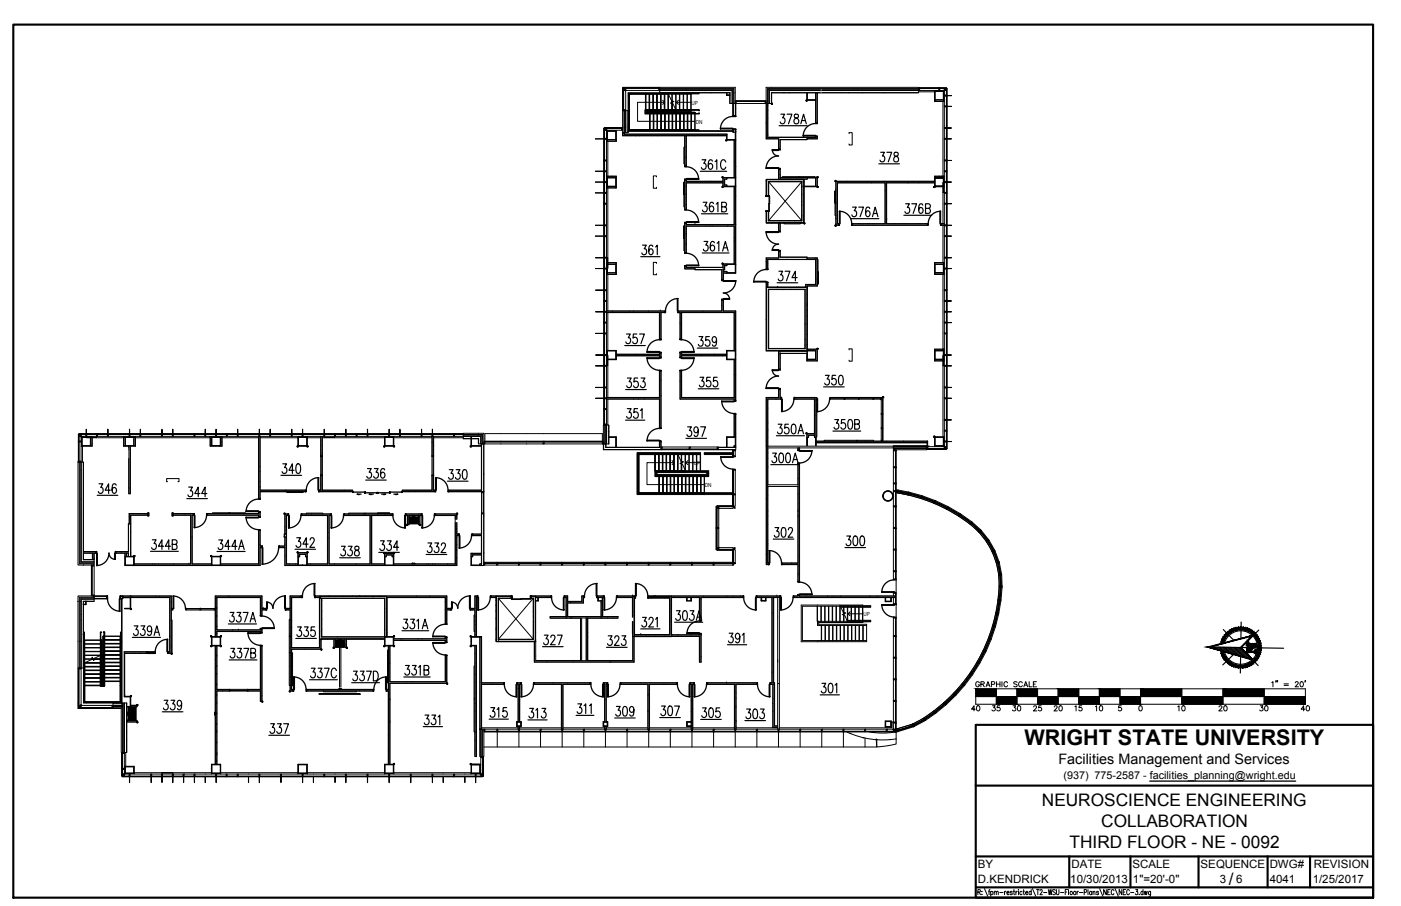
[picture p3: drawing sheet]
<svg xmlns="http://www.w3.org/2000/svg" width="432mm" height="279mm" viewBox="0 0 432 279" stroke-linecap="round" stroke-linejoin="round" font-family="sans-serif">
<defs><g id="words">
<text font-size="6.7" x="315.7" y="229.8">WRIGHT STATE UNIVERSITY</text>
<g font-size="5.3">
<text x="321.1" y="248.7">NEUROSCIENCE ENGINEERING</text>
<text x="339.4" y="255.1">COLLABORATION</text>
<text x="329.6" y="261.5">THIRD FLOOR - NE - 0092</text>
<text x="378.7" y="273">/</text>
</g>
<g font-size="4.9">
<text x="298.4" y="220.5">40</text>
<text x="304.8" y="220.5">35</text>
<text x="311.1" y="220.5">30</text>
<text x="317.5" y="220.5">25</text>
<text x="323.8" y="220.5">20</text>
<text x="330.6" y="220.5">15</text>
<text x="336.5" y="220.5">10</text>
<text x="361.9" y="220.5">10</text>
<text x="374.6" y="220.5">20</text>
<text x="387.3" y="220.5">30</text>
<text x="400" y="220.5">40</text>
</g>
<text font-size="4.4" x="326.2" y="235.6">Facilities Management and Services</text>
<g font-size="3.5">
<text x="301.4" y="267.6">BY</text>
<text x="330.2" y="267.6">DATE</text>
<text x="349.1" y="267.6">SCALE</text>
<text x="370" y="267.6">SEQUENCE</text>
<text x="391.3" y="267.6">DWG#</text>
<text x="405" y="267.6">REVISION</text>
<text x="301.4" y="272.3">D.KENDRICK</text>
<text x="329.9" y="272.3">10/30/2013</text>
<text x="349.2" y="272.3">1&quot;=20'-0&quot;</text>
<text x="376" y="272.3">3</text>
<text x="381" y="272.3">6</text>
<text x="391.3" y="272.3">4041</text>
<text x="404.6" y="272.3">1/25/2017</text>
</g>
<text font-size="3.3" x="327.8" y="240.2">(937) 775-2587 - facilities_planning@wright.edu</text>
<g font-size="1.7">
<text x="213.2" y="32.3">UP</text>
<text x="214.5" y="38.1">DN</text>
<text x="213.8" y="143.3">UP</text>
<text x="217.2" y="150.1">DN</text>
<text x="266.1" y="190">UP</text>
</g>
</g></defs>
<!-- layer: A-EXISTING -->
<g fill="none" stroke="#000" stroke-width=".31">
<path d="M186.2 39.5v3.2M186.2 39.5l.1 3.3zM186.3 39.5l.8 .7h-.2v.2zM186.3 39.4l5.3 .1zM186.9 39.5v.4M191.6 39.3h.3v.9h-.3zM191.6 39.3l-5.3 .1M191.9 34.1h1.6v6.8M192 33.8h.8v.3h-.8zM192.1 27.1l10.9 .2zM192.2 27.3l.9 .6h-.3v.2zM192.2 27.9h.4"/>
<path d="M192.3 34.1l.1 7.3h31.7M192.5 34.1v6.8M192.8 34.1v6.8M192.8 27.3v.4M192.8 28.1v5.7M192.9 34.1v6.8M193.1 27.9h9.9M193.5 36.5h.1M193.5 38.4h.1M193.5 39.7h.1M193.8 28.8v11.4h21.6l-21.5-.2v-11.1h21.5l-9.5-.1M198.8 33.8h16.7v.4l-.1-.2h-16.5v1h16.5l.1-.2v.4h-16.7z"/>
<path d="M198.9 29v5.1M199 28.8h14M199 29h14M199 29h7M199 29h-5v11h5.1M199 29v5.9h15.2h-15.2v-.3M199 34.1h.3M199.1 40h15.1v.2h-15.1M199.1 34.1h13.9l-13.8 .2v.4h15v.2h-15.1zM199.3 34.1h13.7M199.3 34.3h13.7M199.3 34.3v.3h14.9v5.4h-15.1"/>
<path d="M199.3 34.1h9.1M200.1 29v5.1M200.2 34.7h14v.2h-14M200.2 29v5.1M200.2 34.9v5.1M200.3 34.9v5.1M201.3 29v5.1M201.4 29v5.1M201.4 34.9v5.1M201.5 34.9v5.1M202.4 29v5.1M202.5 29v5.1"/>
<path d="M202.5 34.9v5.1M202.6 34.9v5.1M203 27h.3v.9h-.3zM203 27h-10.9l.1 6.8-.1-6.7-.1 6.7M203.3 27.3h22.9v4.6h-.2h.6M203.3 27.6h22.7l-.1 4.3M203.3 27.9h22.4v4M203.3 27.9h22.3v4M203.3 26.9v1.7M203.3 28.6h21.7v3.3M203.6 29v5.1M203.7 29v5.1"/>
<path d="M203.7 34.9v5.1M203.8 34.9v5.1M204.2 30.9l.7 .7-.7 .6M204.8 29v5.1M204.9 31.6h-8.4v5.8h17.7M204.9 29v5.1M204.9 34.9v5.1M205 34.9v5.1M205.9 28.8l1.1 2.3 .7 .2-1 .5 .7 .2 1.1 2.3h-9.2M205.9 28.8h-12.2v11.4h20.5M205.9 29v5.1M206 29.1v5z"/>
<path d="M206 34.9v5.1M206.1 34.9v5.1M207.1 29v5.1M207.2 29v5.1M207.2 34.9v5.1M207.3 34.9v5.1M208.3 29l.1 5.1M208.4 29v4.8M208.4 34.1h.1M208.4 34.9v5.1M208.5 31.6h4.5M208.5 34.3h-9.3v.4h.5"/>
<path d="M208.5 34.3l-9.4-.2v.8h.6M208.5 34.9v5.1M209.1 30.9l-.6 .7 .6 .6M209.4 29v4.8M209.4 34v.1M209.5 29v4.8M209.5 34v.1M209.5 34.9v5.1M209.6 34.9v5.1M210.6 29v4.8M210.6 34v.1M210.7 29v4.8"/>
<path d="M210.7 34v.1M210.7 34.9v5.1M210.8 34.9v5.1M210.8 28.6h.1M211.7 29v4.8M211.7 34v.1M211.9 29v4.8M211.9 34v.1M211.9 34.9v5.1M212 34.9v5.1M212.3 28.6h.1M212.9 29v4.8"/>
<path d="M212.9 34v.1M213 28.8h.1M213 28.9v4.9M213 34v.1M213 34.3h.1M213 34.9v5.1M213.1 34.9v5.1M217 27.9h.1M218.9 28.6h.1M219.2 28.6h.1M223.9 28.6l.2 .7h.8v.1h-1zM224 28.6v.8h.9"/>
<path d="M224.4 29.4h.1M225 29.4v.1M225.9 31.9h-1v-3.3h-31.3v11.7M225.9 31.9v3.8h.9v-3.8h-.2M225.9 31.9v3.8M225.9 31.9l.1 3.8M225.9 40v.4M226 34h.1M226 40v.8M226.2 31.9h.4M226.6 31.1h.3v.8h-.3zM226.6 35.7v-8.8h-34.7v14h1.7"/>
<path d="M226.6 40v.8M226.7 31.9v3.8M226.7 40v44.2h-3.8M226.8 33.5h.1M226.9 31.2l8.9 .1zM226.9 31.9h8.9M226.9 31.1h8.9M235.8 31.1h.3v.8h-.3zM236.1 26.9h47v1.7h-45.3v3.3h-1.7zM236.2 38.4v.1M236.2 37.7h-.1M236.2 31.9v10.9h3.8v3.2"/>
<path d="M236.6 31.9v10.5h14.9v-.3M236.6 34h.1M236.6 32.4h.1M236.6 36.5h.1M236.6 32.6v.1M237.1 27.9h46M237.1 27.9v4M237.1 27.9h.1M237.8 31.7v.2h-.2zM238 31.8l.1 .4h-.4l.3-.1zM241.4 28.6h.1M241.8 28.6h.1"/>
<path d="M243.3 28.6h.1M248.4 30.8l.1 .3 .3 .1h-.4zM248.7 30.7l.2 .2h-.2zM248.7 28.6v2.3h2.8M251.4 30.7v-2.1h.5v9.3h-.5v-7M251.4 30.6v.1M251.4 30.9h.1M251.5 30.7h-2.7l-.1-2.1v2.3h2.7M251.5 37.2h-.1M251.5 28.6v9.3M251.8 28.6v9.3M251.9 29.9v.1"/>
<path d="M259.2 27.9h.1M259.7 27.9h-.1M261.5 28.6h.1M261.5 27.9h.1M265.8 28.6h.1M267.6 27.9h.1M268.1 27.9h.1M272.4 28.6h.1M278.9 27.9h.1M283.1 27.3h-46.6v4.6M283.1 27.6h-46.4v4.3M283.1 27h.3v.9h-.3z"/>
<path d="M283.1 28.3h5M283.1 28.6h-45.3v3.3M283.4 27.1l5.9 .2zM283.4 27.9h5.9M283.4 27h5.9M288.1 27.9v3.4h3M288.1 28h2.8v3.3M288.1 31.2h2.8M288.2 30.9h2.6M288.2 30.7v-2.5h2.5v2.7M289.3 27h.3v.9h-.3zM289.6 27l2.1 .1"/>
<path d="M289.6 27.1l2.1 .2zM289.6 27.9h1.2M290.6 31.3v23M290.7 30.7h-2.5v.5M290.8 27.9l.9-.6-.6 .8v-.2zM290.8 28.1h-2.7v3.2M290.9 29v.1M291.1 39.3l2.2 .2-2.2 .1zM291.1 32.7l2.2 .1-2.2 .2zM291.1 29.3l2.2 .2-2.2 .1zM291.1 27.3v.4M291.1 28.1v1.2"/>
<path d="M291.1 29.6v3.1M291.1 33v6.3M291.1 39.6v3.1M291.3 27.9h.4M291.7 29.3h.1M291.7 39.3h.1M291.7 33h.1M291.7 39.6h.1M291.7 32.7h.1M291.7 29.6h.1M291.7 32.8l.1 6.6zM291.7 39.5l.1 3.3z"/>
<path d="M291.7 29.5l.1 3.3zM291.7 27.3l.1 2.2zM291.8 27.3v2M291.8 39.6v3.1M291.8 29.6v3.1M291.8 33v6.3M183.5 42.8l3.4-.1v.3h-.7M183.5 42.9l2.7 .1M183.5 59.5l3.4-.2v.3zM183.5 56.1l3.4-.1v.3h-.7M183.5 56.2l2.7 .1M183.5 52.8l3.4-.1v.3h-.7"/>
<path d="M183.5 52.8l2.7 .2M186.1 49.3h.8v.3h-.8zM186.1 49.6l.1 3.1M186.2 43l-.1 6.3M186.2 42.9l.1 6.4zM186.2 59.6l-.1 3.1M186.2 53v3M186.2 56.3v3M186.2 49.6l.1 3.2zM186.2 59.5l.1 3.2zM186.2 52.8l.1 3.3zM186.2 56.2l.1 3.3z"/>
<path d="M186.3 40.2h.4M186.9 54.3h3v3.7h-3M186.9 43.1h3M186.9 40.4v2.3M186.9 43h.1M186.9 43.6v5.7M186.9 49.6v3.1M186.9 53v3M186.9 56.3v3M186.9 59.6v3.1M187 43.1v.4h2.9M187.1 56h.1"/>
<path d="M187.1 54.4v3.6M187.1 41.3h.1M187.1 54.3v3.7M187.1 54.8l.1 .1M187.1 40.4h2.8v3.1M187.1 54.4h2.8M187.1 41.3v.1M187.2 54.8h2.7M187.2 57.5h2.7M187.2 54.9h2.6M187.2 54.9v2.5M187.3 43.6v10.7"/>
<path d="M187.3 58v21.5M189.8 57.4h-2.6v.5M189.8 43h-2.9v.6M189.8 43.1v-2.6h-2.6l-.1 2.8v-3h2.8v3.3h-3M189.8 54.8v2.7M189.8 57.9h.1M189.9 54.4v3.5M191.6 40.2h-4.4l-.1 3.1M191.9 41.3h.1M192.4 41h-.4v.8h32M193.6 40.5l32.4-.1-.1 .1M193.6 40.3l-.1 .1"/>
<path d="M193.6 40.3h32.3M193.6 40.5h32.3M193.6 40.5v.4M194.4 41.8h.1M196 41.9h.1M198.8 40.3v.1M199.9 40.3h.1M200.9 41.8v.1M202.3 54.6v-.4h-.9v3.9h.9v-.4M202.8 41.8v.1M206.5 40.3v.1M208.3 40.4h.1"/>
<path d="M210.1 40.3v.1M211 45.4h-.2v5.1h.2M211 43.6h.1M211 56.6l.1 .1M211.1 48.6v.1M211.1 41.8v9.4M211.1 55.5v9.1M211.5 48.7h.1M211.5 57.6h.1M211.5 42.2h.1M211.5 45.4h.1M211.5 51.1h.1"/>
<path d="M211.5 50.9h.1M211.5 41.8v9.4M211.5 55.5v.5h11.4M214.1 41.8l-.1 .1M214.9 40.4h.1M219.1 55.9h.1M219.1 55.9l-.1 .1M221.4 40.4h.1M222.5 54.5h.4h-.3v.3zM222.5 57.5l.1 .3h.3h-.4zM222.8 54.7h.2l-.2 .2zM222.8 57.4l.2 .2z"/>
<path d="M222.9 56.3h-11.4v8.3M223.6 43.1l.1 .3h.3h-.4zM223.9 43l.2 .2h-.2zM223.9 41.9h-12.4v9.3h-.5v-9.3h-19.1v-1h.6v.4h31.6v1.7h2.5v-2.6h.2v2.8M223.9 41.8v1.4h2.4M224 41.4v1.7h2.7M224.1 54.9v.4h-.7v1.7h.7v.4M224.1 55.2h-.8v1.9h.8M224.1 57.4h2.7M224.1 54.7v.2M224.1 57.4v.2M224.1 54.9h2.5v2.5"/>
<path d="M224.8 43.1v.1M225.9 40.4v-.4h.9v.8h-.9v-.3M225.9 40.5v.3M226 40.5h.1M226.3 54.7h-3.5v1.2h-11.3v-.4h-.5v9.1h.5v-8.2h11.3v1.2h3.5M226.3 57.4v11.9h-14.8v-.5M226.3 49.9h.1M226.3 43.1v11.7M226.7 43.2h.1M226.8 51.3v.1M226.8 43.2v41.1h-3.8v2.1h-.5v-3.2h-8.3v-.8M226.8 54.8h-3.9v2.7h3.4"/>
<path d="M236.2 55.5l-.1 .1M236.2 55.4h11.6v13.3h-11.6v-.7M236.2 55.4v.7M236.2 56.1l.1 4.2M236.3 55.4v.7M236.6 41.3h.1M236.7 41.7l-.1 .1M236.9 56.1v4.3h-.8v-5.1h11.7v13.5h-11.7v-3.6h.8v2.8M236.9 56.1h10.2M236.9 56.1l10.2 11.9M237.3 55.3h.1M237.5 55.4h.1"/>
<path d="M238.2 56h.1M239.8 56v.1M240 45.6h.1M240 52.1v3.2M240.4 53.8v.1M240.4 52.1v3.2M240.4 55.2h8.4M240.4 54.8h11.4M240.5 55.2l-.6 .1v-3.2h.6v2.6h11.4v2.9h-4.1v-.2h3.5M240.6 56h.1M241 42.3v.1M241.1 54.7v-.2h5.1v.2v-.2h5.1v.2"/>
<path d="M245.3 43v.1M245.5 56h.1M245.9 55.3l.1 .1M247.1 56.1v11.9M247.1 56.1l-10.2 11.9M247.1 57.6h.1M247.1 56.2h.1M247.1 57.4h.1M247.7 55.4v13.3h-11.4v-.7M247.8 57.5h4.1M248.7 42.3v.8h-8.2v2.9h-.6v-3.2h-3.8v-10.9h.6v10.4h14.7v-.2h.5v.7h-3.2M248.7 43h-8.3v3"/>
<path d="M248.8 54.9v.4h-8.3M248.8 54.9h2.7M248.8 54.7v.2M250.1 57.6h.1M250.6 42.3l.1 .1M251.3 54.9v2.5M251.3 57.4h.5M251.5 54.8v2.6M251.7 54.7h.2v.2zM251.8 54.5h.4v.3l-.1-.3zM251.8 42.1v.7h-3.1M251.8 54.7v2.8"/>
<path d="M251.9 57.4l-.2 .2zM252.1 57.5l.1 .3h-.4h.3zM257.3 55.6h.4l-.3 .1v.3zM257.6 55.9h.2l-.2 .2zM257.7 58.4h.1M261.3 55.9h.1M261.7 41.2v-.3h1v3.8h-1v-.3M268.6 56.4h-.1M272.6 55.9v.1M272.8 58.8h.1M273.2 56.8h.1M277.3 55.9v.1"/>
<path d="M279.8 56.3v.1M283.1 56.3l.1 .1M285.7 55.9v.1M287.8 57.5v.3h.4h-.4zM288 57.4l.3 .2h-.3zM288.1 55.9h-30.5v13.6h.9v-.5h-.4v-12.6h14.7v12.6h-10.1v.5h23.2v-.5h-12.6v-12.6h14.8M288.1 56.3v1.3h3M288.1 54.4h2.7M288.1 56h-30.4v13.4h.8M288.1 56.3h-14.9v12.7h12.7M288.1 54.8h2.6M288.1 54.4v3.1"/>
<path d="M288.2 57.4h.1M288.2 54.9v2.5M288.2 57.4h2.5M288.2 54.8v.1M288.5 57.5v.1M289.4 54.3v.1M290.6 59.3v9.7M290.7 56.2h.4l-.4 .1v3h.4h-.4zM290.7 57.4h-2.5h2.5M290.7 57.4h.1M290.7 54.9h-2.5h2.5M290.7 54.4v.5h-2.5"/>
<path d="M290.7 54.9v2.5M290.8 54.3l.1 3.3M291.1 42.7l2.2 .2-2.2 .1zM291.1 59.3h.8v.3h-.8zM291.1 56l2.2 .2-2.2 .1zM291.1 52.7h.8v.3h-.8zM291.1 49.3l2.2 .2-2.2 .1zM291.1 54.3h-3v1.7M291.1 43v6.3M291.1 49.6v3.1M291.1 53v3M291.1 56.3v3"/>
<path d="M291.1 59.6v3.1M291.7 49.3h.1M291.7 43h.1M291.7 42.9l.1 6.6zM291.7 42.7h.1M291.7 49.6h.1M291.7 56h.1M291.7 49.5l.1 3.2zM291.7 59.6l.1 3.2zM291.7 53l.1 3.1zM291.7 56.3h.1M291.7 56.2l.1 3.1z"/>
<path d="M291.8 43v6.3M291.8 49.6l.1 3.1M291.8 56.3l.1 3M291.9 53l-.1 3M291.9 59.6l-.1 3.1M183.5 79.5l3.4-.2v.3zM183.5 72.8l3.4-.1v.3zM183.5 69.5l3.4-.2v.4h-.7M183.5 69.5l2.7 .2M186.1 62.7h.8v.3h-.8zM186.1 63l.1 6.3M186.2 73v6.3"/>
<path d="M186.2 79.6v3.1M186.2 69.7v3M186.2 63l.1 6.5zM186.2 72.8l.1 6.7zM186.2 79.5l.1 3.3zM186.2 69.5l.1 3.3zM186.9 79.5h.4v3.3h-.4l.4-.1v-3.1zM186.9 63v6.3M186.9 69.7v3M186.9 73v6.3M186.9 79.6v3.1M211 73.5h-.2v-3.8h.2h-.2v7.6h.2"/>
<path d="M211 60h-.2v-3.8h.2h-.2v7.6h.2M211.1 68.8v9.1M211.5 75.5h.1M211.5 60h.1M211.5 63.3h.1M211.5 69h.1M211.5 72.2h.1M211.5 75.3h.1M211.5 77.9v-8.2h14.8v11.8M211.5 70.4v.1M214.2 69.2h.1M217.6 69.7l.1 .1"/>
<path d="M218.6 69.7v.1M219.5 69.7h.1M220.8 69.2l-.1 .1M222.6 69.3h.1M224.2 69.7v.1M226.3 69.2h-14.8v-.4h-.5v9.1h.5v-8.1h14.8M226.3 73.3h.1M226.3 74.2v.1M226.7 69.2l.1 .1M226.8 60.5h-.1M236.2 65.2v2.8M236.3 66.8l-.1 .1"/>
<path d="M236.8 60.4v-4.4h10.4v12.1h-10.4v-2.9M236.8 67.1l.1 .1M236.9 68h10.2M237.9 68.7v.1M239.9 68.8h.6v2.5h-.6zM240 77.5v.1M240 77.4v2.2h-3.8v3.3M240 68.8v2.5M240.1 68l.1 .1M240.4 77.4v1.9h8.3M240.4 68.8v2.5M241.6 68.8v.2h5.1v-.2"/>
<path d="M242.4 80h.1M242.7 80h.1M243 68h.1M244.9 68v.1M246.7 68l.1 .1M247.1 62.1v.1M247.1 60h.1M247.1 66.5h.1M247.1 63.3h.1M247.4 68.7h.1M247.6 68.8l.3-.2v.2zM248 68.7l.1 .4h-.4l.3-.1z"/>
<path d="M248.7 79.6h3.1v8.6h-3v19.5M248.7 79.5h3.2v8.7h-3.1M249.3 80h.1M257.3 69.4l.1 .3 .3 .1h-.4zM257.6 69.3l.2 .2h-.2zM257.6 62.7h-.2v-3.8h.2h-.2v7.6h.2M257.6 67.4h.1M257.7 60h.1M257.7 69h.1M257.7 62.5h.1M257.7 67.3h.1M258.5 69h-.4v-12.7h14.7v12.7h-10.1"/>
<path d="M262.7 69.4h23.2M265 69h.1M266 69h-.1M267.4 69h.2M267.9 69h.1M269 69h.2M273.2 60h.1M273.2 69h.1M273.2 62.5h.1M273.2 65.7h.1M273.3 67.7h.1M275.5 69h.2"/>
<path d="M278 69h.1M279.2 69h.1M282.9 69h.1M283.9 69h.1M285.3 69h.1M290.1 69h1v.5h-1zM290.1 69.4h1M290.1 69h1M290.4 69h-.1M290.6 69.5v11.5M291 69h.1M291.1 79.3l2.2 .2-2.2 .1z"/>
<path d="M291.1 72.7l2.2 .1-2.2 .2zM291.1 69.3l2.2 .2-2.2 .2zM291.1 62.7l2.2 .1-2.2 .2zM291.1 63v6M291.1 69.7v3M291.1 73v6.3M291.1 79.6v3.1M291.7 62.7h.1M291.7 69.3h.1M291.7 63h.1M291.7 79.3h.1M291.7 73h.1"/>
<path d="M291.7 79.6h.1M291.7 72.7h.1M291.7 69.7h.1M291.7 62.8l.1 6.7zM291.7 72.8l.1 6.7zM291.7 79.5l.1 3.3zM291.7 69.5l.1 3.3zM291.8 69.7v3M291.8 73v6.3M291.8 79.6v3.1M291.8 63v6.3M183.5 82.8l3.4-.1v.3z"/>
<path d="M183.5 96.1l3.4-.1v.3zM183.5 89.5l3.4-.2v.4zM186.1 99.3h.8v.3h-.8zM186.1 92.7h.8v.3h-.8zM186.1 99.6l.1 3.1M186.1 93l.1 3M186.2 83v6.3M186.2 82.8l.1 6.7zM186.2 89.7l-.1 3M186.2 96.3l-.1 3M186.2 89.5l.1 3.2zM186.2 99.6l.1 3.2z"/>
<path d="M186.2 93l.1 3.1zM186.2 96.2l.1 3.1zM186.9 95.9h18v.5h-1.2v8.2h-.5v-8.2h-16.3zM186.9 93v3h18M186.9 96.3h16.4v8.3M186.9 81h3v3.6h-3M186.9 83v6.3M186.9 89.7v3M186.9 96.4v2.9M186.9 99.6v3.1M187.1 82.8h.1M187.1 81.1v3.5"/>
<path d="M187.1 81v3.6M187.1 81.8v.1M187.1 81.4l.1 .1M187.1 81.1h2.8M187.2 81.5h2.6M187.2 81.4h2.7M187.2 81.5v2.6M187.2 84.2h2.7M187.3 84.6v11.3M187.3 96.4v11.7M187.7 81v.1M188.7 95.9v.1"/>
<path d="M189.8 84.1h-2.6v.5M189.8 81.4v2.8M189.9 81.1v3.5M192.7 96.3v.1M192.9 96.3v.1M194.1 95.9v.1M195.2 95.9h.1M199.5 96.3v.1M199.9 95.9l.1 .1M201.3 96.4h.1M202.3 81.2v-.3h-.9v3.8h.9v-.3M203.2 99.9h.1"/>
<path d="M203.2 96.6h.1M203.5 95.9h.1M204 96.4h.1M204.9 96.3h-1.2v8.3M209.1 96.3h.5v8.3M209.6 99.7v.1M211.5 82.1v.4h11.4M211.9 82.4v.1M212.4 96.3v.1M213.7 82.4v.1M214.2 83.1h8.3v3.3M216 82.4v.1"/>
<path d="M216.6 95.9v.1M218.4 82.4l.1 .1M222.5 94.3h.1M222.5 92.5v3.5h-13.4M222.5 81.1h.4l-.3 .1v.3zM222.8 81.4h.2l-.2 .2zM222.9 83.1h.4M222.9 92.5v3.5l3.9-.1v27.6h-.5v-.4h-16.7v-8.7h.5v8.2h16.2M222.9 83.8h1.2M223 93.1h.1M223 95.9v-3.4h-.5v3.4h-13.4v.5h.5v8.2h.5v-8.2h16.2M223 83.8l1.1-.1v.4"/>
<path d="M223.4 81.4l.1 .1M223.9 96.3v.1M224.1 81.5v.5h-.7v1.2h-.4v.5M224.1 81.4v.1M224.1 84.1v.2M224.1 81.5h2.5v2.6h-2.5M224.1 81.8h-.8v1.4M226.3 81.4h-3.5v1h-11.3v-.3h-.5v.8h3.2h-3.1v-.8M226.7 81.5h-3.8v4.9M226.7 96v27.5M226.7 81.5h.1M236.1 98.5l.1 .1"/>
<path d="M236.1 80.6l.1 .1M236.2 87.2v21M236.6 87.2v1.5M236.6 87.7h.1M236.6 81.2h.1M236.7 80h14.7v7.7h-3.1v.8M236.8 89.2h11.4v18.4h-11.4zM236.9 98.2l-.1 .1M236.9 91.7h.1M236.9 89.3h11.2v18.2h-11.2zM239.2 89.2l.1 .1M239.6 88.6h.1"/>
<path d="M239.7 88.5l-.1 .1M240 80h-3.4l.1 2.9h-.6v-3.4h3.8v-2.1h.6v1.9h8.2v.7M240.4 80h11.1v7.8h-3.1v.7M244 89.2h.1M245.4 88.5v.1M246.2 88.6h.1M246.2 88.5v.1M248.1 88.5l-11.5 .1M248.1 99.9v.1M248.2 88.5l-12 .2M248.7 88.5v19.7M248.7 89.4h.1"/>
<path d="M248.7 99.9h.1M248.7 97.4h.1M248.7 90.9h.1M248.7 94.2h.1M248.7 95.6h.1M248.8 93.9h.1M248.8 88.5h.1M248.8 88.5h-12.1v-1.3h-.6v21l12-.1M248.8 93.8v.1M249.5 87.7h.1M251.4 85.9v.1M251.4 81.2h.1"/>
<path d="M251.8 80.2h.1M251.9 80h.2v7.6h-.2h.2v-3.8h-.2M288.1 81.1h2.7M288.1 84.4v.1M288.1 82.6v.2M288.1 81.4h2.6M288.1 81.1v3.5M288.1 84.2h2.6M288.2 84.1h2.5M288.2 81.4v2.8M288.2 84.1h2.5zM289.8 84.6h.1"/>
<path d="M290.6 84.6v23.1M290.7 81.1v.4h-2.5M290.7 81.5v2.6M290.7 84.1l.1 .1M290.8 81v.1M290.8 81l.1 3.6zM290.8 81.1h.1M291.1 82.7l2.2 .1-2.2 .2zM291.1 99.3l2.2 .2-2.2 .1zM291.1 96l2.2 .2-2.2 .1zM291.1 92.7l2.2 .2-2.2 .1zM291.1 89.3h.8v.4h-.8z"/>
<path d="M291.1 81h-3v3.6h3M291.1 83v6.3M291.1 89.7v3M291.1 93v3M291.1 96.3v3M291.1 99.6v3.1M291.7 83h.1M291.7 82.8l.1 6.5zM291.7 82.7h.1M291.7 92.7h.1M291.7 99.6h.1M291.7 96h.1"/>
<path d="M291.7 93h.1M291.7 99.3h.1M291.7 96.3h.1M291.7 89.7l.1 3.1zM291.7 99.5l.1 3.2zM291.7 92.9l.1 3.2zM291.7 96.2l.1 3.3zM291.8 96.3v3M291.8 83l.1 6.3M291.8 93v3M291.8 99.6l.1 3.1M291.9 89.7l-.1 3"/>
<path d="M183.5 119.5l3.4-.2v.3zM183.5 112.8l3.4-.1v.3zM183.5 109.5l3.4-.2v.4zM183.5 102.8l3.4-.1v.3zM186.2 103v6.3M186.2 113v6.3M186.2 119.6v3.1M186.2 109.7v3M186.2 102.8l.1 6.7zM186.2 112.9l.1 6.6zM186.2 119.5l.1 3.3zM186.2 109.5l.1 3.3z"/>
<path d="M186.9 108.2l3-.1v1.2M186.9 109.5h.4v3.3h-.4l.4-.1v-3.1zM186.9 103v5.1h3v2.7h-3M186.9 108.2h.2M186.9 108.2v1.1M186.9 109.7v1.1M186.9 110.9v1.8M186.9 113v6.3M186.9 119.6v3M187 110.9h.1M187.1 109.6h.1M187.1 108.2v2.6"/>
<path d="M187.1 110.8l-.2 .1M187.2 108.2h2.6v2.6h-2.6zM187.3 112.8v9.8M189 108.1h-.1M189.9 109.7h13.4v.5M189.9 109.7v1.2h-3M195.8 109.2v.1M197.6 109.3h.1M203.2 108.8h.5v1.4h-.5v-.5h-13.3M203.2 108.8l.1 .5h-13.4M203.2 108.8h.1M203.2 117.7h.1"/>
<path d="M203.2 102.3h.1M203.2 114.5h.1M203.3 119.1h-.1M203.7 108.8v1.4M203.7 114.4v17.5M203.7 117.2h.1M209.6 117.5v.1M209.6 104.5h.1M209.6 114.4v8.6h16.7v.5M209.6 108.8v1.4M210 104.6v-8.3h16.3v11.8M210 108.8v.5h14"/>
<path d="M210.1 109.2v-.4h-.5v1.4h.5v-.5h13.8M214.2 109.3h.1M216.2 109.7h-.1M220.1 109.7h.1M220.2 109.2v.1M222.8 109.7h-.1M223.9 109.7v1.2h2.4M224 108.3h.1M224 109.7h-14v.5M224 108.1v2.7h2.7M224.1 108.2h2.5v2.6h-2.5zM224.9 110.9h.1"/>
<path d="M226.3 115.5v.1M226.3 110.8v11.8h-16.3v-8.2M226.7 104.9l.1 .1M226.7 110.9h.1M226.8 115.8h-.1M226.8 108.1h-2.9v1.2M226.8 109.2l-.1 .1M236.3 102.5l-.1 .1M236.3 108.1l11.9 .1M236.8 102.9h.1M236.9 104.6v.1M239.9 108.2v5.7h.6v-4.9h8.2"/>
<path d="M240 108.2v5.7M240 108.3h8.8M240.4 109h8.3M240.4 108.3v5.6M240.4 109.1l.1 .1M241 109h.1M245.4 108.1l.1 .1M247.4 108.2h1.3M248.2 104.7h.1M248.7 108.2l.1 2.6M248.7 108.2h.1M248.7 107.7h3.1v3.5h-3.1"/>
<path d="M248.7 108.1h.1M248.7 106.4h.1M248.7 103.1h.1M248.7 108.3v2.9M248.8 108.2h2.5v2.6h-2.5M248.8 108.2l2.7-.1v2.8h-2.8M248.8 110.8v.1M248.8 107.7h3.1v3.6h-3.2v-2.3M251.7 107.6h.2v.3zM251.8 107.4h.4v.4l-.1-.3zM261.7 107.9v-.3h1v3.8h-1v-.3M288.1 107.7h2.7"/>
<path d="M288.1 108.1h2.6M288.1 110.9h2.6M288.1 107.7v3.5M288.2 110.8h2.5M288.2 108.1v2.8M290.6 112.8v21.9M290.7 109.5h.4l-.4 .1v3.1l.4 .1h-.4zM290.7 107.7v.5h-2.5M290.7 110.8l.1 .1M290.7 108.2v2.6M290.9 110.9h.2M291.1 107.7h-3v3.6h2.8l-.1-3.6 .1 3.5h-2.8"/>
<path d="M291.1 119.3l2.2 .2-2.2 .1zM291.1 112.7l2.2 .2-2.2 .1zM291.1 109.3l2.2 .2-2.2 .2zM291.1 102.7h.8v.3h-.8zM291.1 103v6.3M291.1 109.7v3M291.1 113v6.3M291.1 119.6v3.1M291.7 109.3h.1M291.7 119.3h.1M291.7 113h.1M291.7 119.6h.1"/>
<path d="M291.7 103l.1 6.5zM291.7 112.9l.1 6.6zM291.7 119.5l.1 3.3zM291.7 109.7h.1M291.7 112.7h.1M291.7 109.5l.1 3.3zM291.8 119.6v3.1M291.8 113v6.3M291.8 109.7v3M291.9 103l-.1 6.3M24.1 136h.9v.3h-.9zM24.1 136.3v5.9"/>
<path d="M24.2 133.9l-.1 2.1M24.2 136.3l.2 5.9zM24.2 133.9l.2 2.1zM24.4 133.9l.8 .7h-.2v.2zM24.4 133.8l2.2 .1zM24.4 133.8h2M24.4 134.6h.4M25 133.9v.4M25 134.8v1.2M25 136.3v5.9M25.2 134.8h3.2M25.2 134.6h1.2"/>
<path d="M25.4 137.6v4.9M26.4 133.9v.1M26.6 132.3l.1 2.3h-.3zM26.6 134.6l.1 .3h3l.1-.3v.4h-3.2zM26.6 133.8l3.2 .1zM26.7 134.6h3M26.7 133.9v.1M27.1 134.7v.1M27.8 134.9v2.5M28 134.9v2.6M28.3 134.9h-3v2.5h2.7M28.3 136.9h.1"/>
<path d="M28.3 134.8v2.8M28.4 134.6v3h-3.4M28.4 134.7h-3.2v2.9M29.8 133.7h.3v.9h-.3zM29.8 133.7l-3.1 .1M29.8 135h8.3M30.1 133.8l3.1 .1zM30.1 133.7l3 .1M30.1 134.6h3M33.1 133.9v.1M33.2 132.3l.2 2.3h-.3zM33.3 133.8l6.6 .1z"/>
<path d="M33.4 133.8h6.4M33.4 134.6h6.4M33.4 133.9v.1M38.1 134.6v3l1.6-.1v14.8M38.1 134.7h3.7M38.2 134.9h.4v2.5M38.2 134.8v2.7h3.5v-2.7M38.4 134.7v.1M38.5 137.4h2.8M38.5 134.9v2.6M38.6 134.9h2.6M39.7 137.6v.6"/>
<path d="M39.7 138.7h.1M39.8 133.9v.1M39.9 132.3l.2 2.3h-.3zM40 133.8l3.2 .1zM40.1 133.8h3M40.1 134.6h3M40.1 133.9v.1M40.2 137.6v14.7h-.5v-10.9M41.2 134.9v2.5M41.3 134.8l-.1 .1M41.3 134.9v2.6M41.7 134.7l-3.6 .1"/>
<path d="M41.8 134.6v3h-1.7v14.7M41.8 135h23M43.1 133.9v.1M43.2 132.3l.2 2.3h-.3zM43.3 133.8l6.6 .1zM43.4 133.8h6.4M43.4 134.6h6.4M43.4 133.9v.1M49.8 133.9v.1M49.9 132.3l.2 2.3h-.3zM49.9 133.8l3.3 .1zM50.1 133.8h3"/>
<path d="M50.1 134.6h3M50.1 133.9v.1M53.1 133.9v.1M53.2 132.3l.2 2.3h-.3zM53.3 133.8l6.5 .1zM53.4 134.6h6.4M53.4 133.9v.1M59.8 133.7h.3v.9h-.3zM59.8 133.7l-6.4 .1M60.1 133.8l3.1 .1zM60.1 133.7l3 .1M60.1 134.6h3"/>
<path d="M63.1 133.9v.1M63.2 132.3l.2 2.3h-.3zM63.3 133.8l3.3 .1zM63.4 133.8h3M63.4 134.6h3M63.4 133.9v.1M64.8 134.6v3h3.6v-3M64.8 134.7h3.6M64.8 134.9h.5v2.5M65.2 137.4h2.8M65.2 134.9v2.6M65.3 134.9h2.6"/>
<path d="M65.9 137.5h.1M66.4 133.9v.1M66.6 132.3l.2 2.3h-.4zM66.6 133.8l3.2 .1zM66.8 134.6h3M66.8 133.9v.1M67.8 137.5l-.1 .1M67.9 134.9v2.5M68 134.8l-.1 .1M68 134.9v2.6M68.4 134.7l-3.6 .1M68.4 136.2v.1"/>
<path d="M68.4 134.8v2.8M68.4 135h11.3M69.8 133.7h.3v.9h-.3zM69.8 133.7l-3 .1M70.1 133.8l3.1 .1zM70.1 133.7l3 .1M70.1 134.6h3M73.1 133.9v.1M73.2 132.3l.2 2.3h-.3zM73.3 133.8l6.6 .1zM73.4 133.8h6.4M73.4 134.6h6.3"/>
<path d="M73.4 133.9v.1M79.7 134.6h.5v16.5h14v.6h-14v2h-.5zM79.7 139.7h.1M79.7 136.4h.1M79.7 136.3v.1M79.7 134.6v19.1M79.8 133.9v.1M79.9 132.3l.2 2.3h-.3zM80 133.8l3.2 .1zM80.1 133.8h3M80.1 133.9v.1M80.2 134.6v.4h11.6v-.4"/>
<path d="M83.1 134.6h-3v16.6h14.1M83.1 133.9v.1M83.2 132.3l.2 2.3h-.3zM83.3 133.8l6.6 .1zM83.4 133.8h6.4M83.4 134.6h6.4M83.4 133.9v.1M89.8 133.9v.1M89.9 132.3l.2 2.3h-.3zM90 133.8l3.2 .1zM90.1 133.8h3M90.1 134.6h3"/>
<path d="M90.1 133.9v.1M91.6 137.5v.3l.3 .1h-.3zM91.8 137.4l.2 .2h-.2zM91.9 137.3h.1M91.9 135.6h.1M91.9 137.5v-2.7h2.7v2.7M92 134.9h2.5v2.5h-2.5zM93.1 133.9v.1M93.2 132.3l.2 2.3h-.3zM93.3 133.8l6.6 .1zM93.4 133.8h6.4M93.4 134.6h5.4"/>
<path d="M93.4 133.9v.1M93.8 134.7v.1M94.5 137.6l.2-.2v.2zM94.7 134.6v3h-2.9v-2.9h2.9M94.7 135h4.1M94.9 137.5v.4h-.3l.3-.1zM98.8 134.6h.5v6h-.5zM98.9 134.6v6M99.3 134.8h.1M99.3 137.3h.1M99.3 139.8h.1M99.3 135h.7"/>
<path d="M99.8 134.6h-.5v16.6M99.8 133.9v.1M99.9 132.3l.2 2.3h-.3zM100 134.6v.3h3l.1-.3v.4h-3.1zM100 133.8l3.1 .1zM100.1 134.6h2.9M100.1 133.9v.1M103.1 133.7h.3v.9h-.3zM103.1 133.7l-3 .1M103.1 135h15.4M103.4 133.8l3.2 .1zM103.4 133.7l3 .1"/>
<path d="M103.4 134.6h3M106.4 133.9v.1M106.6 132.3l.2 2.3h-.4zM106.6 133.8l3.2 .1zM106.8 134.6h3M106.8 133.9v.1M109.8 133.7h.3v.9h-.3zM109.8 133.7l-3 .1M110.1 133.8l3.1 .1zM110.1 133.7l3 .1M110.1 134.6h3M113.1 133.9v.1"/>
<path d="M113.2 132.3l.2 2.3h-.3zM113.3 133.8l6.6 .1zM113.4 133.8h6.4M113.4 134.6h6.4M113.4 133.9v.1M118.2 137.5l.1 .3 .3 .1h-.4zM118.5 137.4l.2 .2h-.2zM118.5 134.6v3h2.9v-3M118.5 134.7h2.9M118.6 137.5v-2.7h2.7l-.1 2.8M118.7 134.9h2.5v2.5h-2.5zM119.8 133.9v.1"/>
<path d="M119.9 132.3l.2 2.3h-.3zM120 133.8l3.2 .1zM120.1 133.8h3M120.1 133.9v.1M120.1 134.6h3M121.3 137.5h.1M121.4 137.4v.2h-.2zM121.4 135h11.7M121.6 137.5v.4h-.3l.3-.1zM123.1 133.9v.1M123.2 132.3l.2 2.3h-.3zM123.3 133.8l6.6 .1z"/>
<path d="M123.4 133.8h6.4M123.4 134.6h6.4M123.4 133.9v.1M129.8 133.9v.1M129.9 132.3l.2 2.3h-.3zM130 133.8l3.2 .1zM130.1 133.8h3M130.1 134.6h3M130.1 133.9v.1M133.1 133.9v.1M133.1 134.6h.6v6h-.6zM133.2 136.3v.1"/>
<path d="M133.2 134.6v6M133.2 132.3l.2 2.3h-.3zM133.3 133.8l6.5 .1zM133.4 133.9v.1M133.6 134.6v6M133.7 137.2h-.1M133.7 135h9.1M133.7 134.6h6.1M139.8 133.7h.3v.9h-.3zM139.8 133.7l-6.4 .1M140.1 134.6l8.1-.1v2.4M140.1 133.8l2.7 .1z"/>
<path d="M140.1 133.7h2.7M142.8 133.6h6.3v3.3h-1.7v-1.6h-4.6zM142.8 134h6v2.9M142.8 134.2h5.7v2.7M142.8 134.6h5.4v2.3M142.8 135.2h4.7v1.7M144.9 137.5l.1 .3 .3 .1h-.4zM145.2 137.4l.2 .2h-.2zM145.2 134.9v2.6M148.4 136.9h.7v14.8h-10.8v-.6h10.1zM148.4 137.4h-3.1l-.1-2.5v2.7l3.2-.1M149.1 136.9v14.7h-10.8"/>
<path d="M149.1 136.1h.4v.8h-.4zM149.5 136.2l17.9 .1zM149.5 136.9h17.9M149.5 136.3h17.9M167.4 136.1h.3v.8h-.3zM167.4 136.1h-17.9v-2.4h36.1v2.4h-17.9M167.7 136.2l17.9 .1zM167.7 136.9h17.9M167.7 136.3h17.9M183.5 122.8l3.4-.1v.3zM185.6 136.1h.4v.8h-.4zM186 131.1h1.7v5.8h-1.7z"/>
<path d="M186 136.9v1.7h17.7M186.1 126h.8v.3h-.8zM186.1 130.8h.8v.3h-.8zM186.1 126.3v4.5M186.2 126.3l.1 4.5zM186.2 123l-.1 3M186.2 122.8l.1 3.2zM186.4 131.1v5.8M186.6 131.1v5.8M186.7 136.9v1.1h16.6l-.1-1.8h.5v2.5h-17.7v-1.8h.7v1h3.1M186.9 131.1v5.8M186.9 122.6h16.4l-.1-8.2h.5v17.5h-.5v-8.8h-16.3"/>
<path d="M186.9 123h16.4v8.9M186.9 123.1v2.9M186.9 126.3v4.5M187 133.2h.1M187 136.4h.1M187.3 123.1v8M187.6 131.1v5.8M187.6 133.1l.1 .1M187.7 134.8h2.2v3.2M189.9 137.9h13.3M189.9 135.5h.1M189.9 137.9v-3.2h-2.2v.2h2.1v3.1"/>
<path d="M192.3 137.9v.1M195.4 123l-.1 .1M196.6 139.8h19.3l-19.2 .1v12.3l20.4 .1h-20.5zM196.7 140h19.2v.2h-19v11.7h20.2v.2h-20.4zM196.8 123v.1M197.4 138.7h.1M198.7 123h.1M201.9 139.8h-5.4v12.6h5.5M201.9 139.8h-5.4v12.6h20.6v-.4h-20.2v-11.9h12v5.1M201.9 139.8h6.9M203.2 122.6h-16.3v.5M203.2 126.7h.1"/>
<path d="M203.2 120.2h.1M203.2 123.4h.1M203.2 129.1h.1M203.2 126h.1M203.3 136.9l-.1 .1M203.3 130.4l-.1 .1M203.7 121.9v.1M203.7 136.2v1.8M203.7 137.9h.4v.8h-.4zM204.1 138.5l8.3 .1zM204.1 138.7h8.3M204.1 137.9h8.3"/>
<path d="M208.8 139.8v.1M208.8 139.9l1.1 2.3 .7 .2-1 .5 .7 .2 1.1 2.5M210.1 120.2l-.1 .1M212.4 137.9h.3v.8h-.3zM212.5 122.6h.1M212.7 138.5l8.3 .1zM212.7 138.7h8.3M212.7 137.9h8.3M215.9 139.8v-.2h-19.6v12.9h20.8M215.9 139.9v.1M217.1 140v.2h8.9M217.2 122.6h.1"/>
<path d="M219.1 122.6h-.1M221 137.9h.4v.8h-.4zM221.4 138h5.4M221.4 138.6h5.4M223.3 137.9v.1M223.9 137.9h-2.5v.8h5.4v-1.3h-.6v.5M223.9 137.9h.1M224 136.8h.1M224.1 137.9h2.2M225.8 138.7h.8v.3h-.8zM225.8 139v.6M226 139l.1 1.5z"/>
<path d="M226 139.9h-8.9l8.9 .1M226 139.6h-8.9v.3M226.2 137.9l-.1 .1M226.3 128.6h.1M226.3 134.8v-7.1h.5v9.7M226.3 138v-.5h.4v.5M226.3 134.7h-2.4v3.2M226.6 137.4v-2.5h-2.5v3.1M226.6 139v1.5M226.7 134.8h-2.7v3.2M226.7 127.7v9.7M226.7 122.8h.1"/>
<path d="M226.7 134.7h.1M226.8 133.6l-.1 .1M236.2 136h.1M236.6 139.7h.1M236.6 138.1h9.8M236.6 134.8h.1M236.6 123.4h.1M236.6 132.4h.1M236.6 125.9h.1M236.6 130.7h.1M236.6 130.1v.1M236.7 132.8l-.1 .1"/>
<path d="M239 123.1h.1M239.4 123.1h.1M240 120v2.6h-3.8v51.5h.7M240.4 120v2.6h.3M240.7 123h-4.1v14.6h38.8v.5h-29M244.9 123h6.2v11.9M244.9 122.6h6.6M245.6 123l.1 .1M245.9 138.1v.7h.5v-.7M246 138.1v.7M246.4 138.1v.7M247.1 122.6h.1"/>
<path d="M248.2 122.6h.1M248.4 133.4l.4 .1h-.3l-.1 .3zM248.7 133.7h.2l-.2 .2zM248.7 134.9h.1M248.7 135.6h.1M248.8 134.9l-.1 2.5v-3.7h2.3v-10.6h-6.1v-.5h6.6v13.5M249.5 122.6h.2M249.9 133.7v.1M250 122.6h.1M251 134.3v.6h.4M251 134.3h-1.8v.6h-.4M251 134.1v.2"/>
<path d="M251.1 133.8h-2.4v3.6M251.1 134.1h-2v.8M251.2 122.6h.1M251.4 134.9v2.5h.1v-.9M251.4 134.9h.1M251.5 136.5h34.2M251.5 123.4v.1M251.5 136.1h34.3M251.5 128.2h.1M251.5 122.6h.3v.5h-.3zM251.5 124.6h.3v10.1h-.3M251.5 136h34.4v1.7h-.2v-1.1"/>
<path d="M251.5 133h.1M251.5 123v14.4M251.5 136.6h34.2M254 136v-.2h10.2v.2v-.2h5v.2M255.7 122.6h.3v.5h-.3zM256 122.7l4.2 .1zM256 122.6h4.2M256 123.1h4.2M260.2 122.6h.2v.5h-.2zM260.4 122.7l4.2 .1zM260.4 122.6h4.2M260.4 123.1h4.2"/>
<path d="M264.6 122.6h.3v.5h-.3zM264.9 122.7l4.1 .1zM264.9 122.6h4.1M264.9 123.1h4.1M266.7 136l-.1 .1M267.2 136v.1M269 122.6h.3v.5h-.3zM269.3 122.7l2 .1zM269.3 122.6h2M269.3 123.1h2M271.3 122.6h.3v.5h-.3zM271.6 122.6h.5v.5h-.5z"/>
<path d="M271.6 123.1h.5v.3h-.5zM271.6 135.8h.5v.2h-.5zM271.6 127.5h.5v.3h-.5zM271.6 132h.5v.2h-.5zM271.6 123h.5M271.6 122.6h.5M271.6 123.4v4.1M271.6 127.8v4.2M271.6 132.2v3.6M271.9 122.6h.2v.2zM271.9 123.4l.1 4.1zM271.9 127.8l.1 4.2z"/>
<path d="M271.9 132.2l.1 3.6zM272 122.3h.4v.4l-.1-.3zM272.1 123.4v4.1M272.1 127.8v4.2M272.1 132.2v3.6M273.2 136v.1M275.4 137.4h10.3v1.3h-10.3zM275.4 138.7h.8v.3h-.8zM275.4 137.7h10.3M275.4 138.3h10.3M275.4 138.1h10.3M275.4 137.8h10.3"/>
<path d="M275.4 139v4.9M276 139l.1 4.9zM276.2 139v4.9M277.9 137.7v.1M278.5 136v.1M285.7 137.7h.3v.9h-.3zM285.7 136.1v.5M285.8 137.4l.1 .1M285.8 136v1.7M286 138.4l5.7 .1zM286 137.7h4.8M286.3 137.4v.3"/>
<path d="M287.8 134.5h.4h-.4v.3zM288 134.7h.3l-.2 .3zM288.2 134.9h2.5v2.5h-2.5zM289 134.8h.1M290.8 134.8h-2.7v2.7h2.7M290.8 136.3l.1 .1M290.9 134.7v2.9h-2.8M291.1 137.5l.6 .9-.9-.7h.3zM291.1 122.7l2.2 .1-2.2 .2zM291.1 136l2.2 .2-2.2 .1zM291.1 132.7h.8v.3h-.8zM291.1 129.3l2.2 .2-2.2 .2z"/>
<path d="M291.1 134.7h-3v3M291.1 123v6.3M291.1 129.7v3M291.1 133v3M291.1 136.3v1.2M291.1 138v.4M291.3 137.7h.4M291.7 129.3h.1M291.7 123h.1M291.7 122.8l.1 6.7zM291.7 122.7h.1M291.7 129.7h.1"/>
<path d="M291.7 136h.1M291.7 136.3h.1M291.7 129.5l.1 3.2zM291.7 133l.1 3.1zM291.7 136.2l.1 2.2zM291.7 138.5l-5.7 .1M291.8 123v6.3M291.8 136.3v2.1M291.8 129.7l.1 3M291.9 133l-.1 3M24 142.3v.2M24.1 142.2h.9v.3h-.9z"/>
<path d="M24.4 142.5v31.4h4.6M24.7 142.5v31.1h4.3M25 142.5v30.8h4h-4v-30.8M25 153.8v.1M25.7 142.5v30.1h3.3M25.7 149v-6.5h-1.7v31.8h1.7M25.7 149.1v23.5h3.3v1.7h-3.3M25.7 158.3v.1M25.7 151.8v.1M39.7 150.4h.1M39.8 158.4h5.8M39.8 158.4v3.2"/>
<path d="M39.8 159.2h.1M39.8 158.4h.1M40.1 150.7v.1M40.2 141.4h.1M44.5 158.4h.1M45.4 158.4h.1M45.4 158.4h.2v.5h-.2h.2v-.5zM45.4 158.9h-5.1v12.6M45.5 158.1h.4v1.1h-.4l.3-.1v-.9zM45.6 158.8h-5.3v12.8M51.7 148.5h-.3v-.9h3.8v.9h-.4M53 158.1h.4l-.3 .1v.9l.3 .1h-.4z"/>
<path d="M53.2 158.4h.3h-.2v.5h.2h-.3zM53.3 158.4h6.4v.5h-.5M53.3 158.8h5.5v15.2h-17.4M53.5 158.9h5.2v15h-17.3M56.7 158.4h-.1M57 158.8h.1M59.2 158.8v.1M59.2 158.9v15h6M59.7 158.8h-.5v15.2h6M63.9 158.4h15.8v-.4h.5v1.3h-.5v-.4h-15.8zM63.9 158.8h15.8v.5M65.5 158.4v-.3h5.1v.3v-.3h5.1v.3"/>
<path d="M67.9 158.4h.1M70.8 158.4h.1M75.2 158.8h.1M79.7 148.6h.1M79.7 142.1h.1M79.7 145.4h.1M79.7 151.1h.1M79.7 158v.4h-15.8M80.1 150.1l.1 .1M80.1 158v1.3M80.2 143.7l-.1 .1M80.2 148.5v.1"/>
<path d="M85.7 151.6v.1M87.5 158.2h.4l-.3 .1v.3zM87.8 158.5h.2l-.2 .2zM88.1 151.1l-.1 .1M88.4 151.7v.2h5v-.2M88.7 158.9h-.4v5.8M88.7 158.6h-.8v6.1M92.2 151.6l.1 .1M93 158.6h8.9M94.2 151.6h-14.1v2.1M94.4 158.5v-.3h5.1v.3M95.6 159h.1"/>
<path d="M96 158.5v.1M98.4 151.6h10.3M98.8 146.7h.5v4.4h9.4v.6h-10.3v-.6h.4zM98.8 140.3h.1M98.9 146.7v4.5h-.5M99.1 146.4l.2 .2zM99.1 140.7l.2 .2zM99.2 140.9v5.5M99.3 151.6h.1M99.3 151.2h9.4M99.3 140.5h.1M99.3 149.5h.1"/>
<path d="M99.3 140.6l-.5 .1v6h.5M99.3 151.1v.1M100.9 159.2h.1M100.9 159v14.9h-6.3M101.9 158.9h-.5v15.1h12.7v-15.1l-8 .1v-.5h14.8v.5h-6.3v14.9h3.9M101.9 151.6l-.1 .1M106.1 151.1v.1M106.1 158.6h14.8M107.4 158.5v-.3h5.1v.3v-.3h7.6v.3v-.3h-3.8v.3M112 158.5h.1M114 159v14.9h-12.6v-14.9h.5v-.5h-8.9v.5l8-.1v15.1h-6.4M118.5 158.5h.1"/>
<path d="M120.4 158.5v.1M120.9 158.9h-6.4v15.1h4.1M123.9 151.6h10.2M124.4 151.6h.1M125.1 158.6h4.8M125.5 159v2.8h.6v-2.8M126.3 151.6v.1M126.5 158.9v.1M127.9 151.6v.1M128.9 159v2.8h.5v-2.8h.5v-.5h-4.8v.5l.5-.1v2.9M129.1 158.5h.1M129.4 159.2h.1"/>
<path d="M129.9 158.9h-.5v2.9M133.1 140.6v10.5h-9.2v.6h10.2v-.6h-.4v-4.4h-.6M133.1 140.7l.6-.1v6.1l-.6-.1M133.2 146.7v4.5h-9.3M133.2 151h.1M133.4 146.4l.2 .2zM133.4 140.7l.2 .2zM133.5 140.9v5.5M133.6 146.7v4.5h.5M134.1 158.6h6.7v1.6M137.8 159h.1M138.3 151.2h10.1"/>
<path d="M139 158.9l-.1 .1M139.2 151.6v.1M140.6 158.5h.2v.2zM140.7 158.2h.4v.4l-.1-.3zM140.8 159.2h.1M148.3 151.1v.1M148.4 151.9v6.5h.7v-.2h-.7M148.4 151.7h.7v.2h-.7zM148.4 141.6v.1M148.8 151.6h.1M148.9 151.9l.1 6.3zM149.1 158.4v16"/>
<path d="M149.1 159v.1M149.1 151.9v6.3M201.8 140.1v5.1M201.9 145.2h16.5v.9h-.2v-.7h-16.1v1.4h16.1v-.7h.2v.9h-16.5zM201.9 140.1v6.8h15.2M202.2 145.4h16v.7l-.1-.6h-15.8v1.1l14.8 .1h-14.9zM203 140.1v5.1M203.1 140.1v5.1M203.1 146.9v5.1M203.2 146.9v5.1M204.2 140.1v5.1M204.3 140.1v5.1"/>
<path d="M204.3 146.9v5.1M204.4 146.9v5.1M205.3 140.1v5.1M205.4 140.1v5.1M205.4 146.9v5.1M205.5 146.9v5.1M206.5 140.1v5.1M206.6 140.1v5.1M206.6 146.9v5.1M206.7 146.9v5.1M207.1 142l.7 .7-.7 .6M207.7 140.1v5.1"/>
<path d="M207.8 142.7h-8.4v6.8h17.7M207.8 140.1v5.1M207.8 146.9v5.1M207.9 146.9v5.1M208.8 140.1v5.1M208.9 146.9v5.1M209 146.9v5.1M210 140.2v5M210 146.6v.1M210.1 140.2v5M210.1 146.9v5.1M210.2 146.9v5.1"/>
<path d="M211.2 140.2v5M211.2 144.9v.3M211.3 140.2v5h-9.4M211.3 146.9v5.1M211.3 145.4h-9.1v1.3h16v-.6l-.1 .5h-15.8v-1.1h9.1M211.4 142.7h4.5M211.4 146.9v5.1M211.4 145.4v.1M211.4 145.6h-9.1v1h14.8v5.4M212 142l-.6 .7 .6 .6M212.3 140.2v5M212.4 140.2v5"/>
<path d="M212.4 146.9v5.1M212.5 146.9v5.1M213.5 140.2v5M213.6 140.2v5M213.6 146.9v5.1M213.7 146.9v5.1M214.6 140.2v5M214.7 140.2v5M214.7 146.9v5.1M214.9 146.9v5.1M215.8 140.2v5M215.9 140.2v5"/>
<path d="M215.9 146.9v5.1M216 146.9v5.1M217.1 152.2v.3M217.1 151.9h8.9M217.1 152.5h8.7M218.1 146.1h-.3v-.4h-15.3v.7h15.6M218.2 146.1h.1M218.2 146.3h.1M220.9 156.2l.1 6.5zM220.9 156.2h-.2v6.5M221 156.1l5 .1zM221 156.2l.7 .6-.2 .2z"/>
<path d="M221 156.8h.4M221.5 156.2v.4M221.5 157v5.7M225.8 140.5h.8v.4h-.8zM225.8 144.7h.8v.3h-.8zM225.8 152.3h.8v.3h-.8zM225.8 140.2v.3M225.8 145v6.9M225.8 152.6v3.5M226 156.3v.5h-4.3M226 145l.1 7.3zM226 152.6l.1 3.5z"/>
<path d="M226 156.1l.6 .7zM226 152.1h-8.9l8.9 .1M226 155.9h-5v.2M226.6 152.6v3.5h-.4M226.6 145v7.3M236.2 153.8v.1M236.6 141.3h.1M236.6 150.3h.1M236.6 159.2h.1M236.6 143.8h.1M236.6 148.6h.1M236.6 152.7h.1"/>
<path d="M236.6 157.6h.1M236.6 148.1h.1M236.6 149.5h9.4M236.6 150h9.4M245.9 149.5v-6.5h.5v36.3h-.5v-5.2h-4.8v-.5h4.8v-23.6M245.9 157.7h.1M246 159.4h.1M246 147.5l-.1 .1M246 143v30.7h-4.9M246 158.8l-.1 .1M246.4 150.3h.1M246.4 159.2h.1"/>
<path d="M246.4 147.8h.1M246.4 156.8h.1M246.4 146.2h.1M246.4 155.1h.1M246.4 153.6v.1M246.4 143v36.3M246.4 148.8h.1M275.4 151.3h.8v.3h-.8zM275.4 143.9h.8v.3h-.8zM275.4 148.9h.8v.3h-.8zM275.4 156h.8v.3h-.8zM275.4 144.2v4.7"/>
<path d="M275.4 149.2v2.1M275.4 151.6v4.4M275.4 156.3v6.4M276 149.2l.1 2.1zM276 144.2l.1 4.7zM276 151.6l.1 4.4zM276 156.3l.1 6.4zM276.2 151.9a49.4 49.4 0 0 1 22.7 9.7M276.2 144.2v4.7M276.2 149.2v2.1M276.2 151.6v4.4M276.2 156.3v6.4"/>
<path d="M276.2 151.9l3.7 .7M276.2 151l.6 .1M276.4 151.5a49.8 49.8 0 0 1 22.8 9.8M276.4 151.4a50 50 0 0 1 22.9 9.8M276.4 151.4a49.4 49.4 0 0 1 22.9 9.8M276.4 151.5a49.6 49.6 0 0 1 22.8 9.8M276.4 151.5v.1M276.4 151.5h.1M276.4 151.4v.2M276.7 151.6l-.1 .3 3.2 .7v-.4v.4h.2l.1-.3-.2 .3M276.7 151.5l.1-.4 3.1 .6M279.9 152.6l4.1 1.1h-.2l.1-.4-.1 .4 .4 .1 .1-.4-.1 .4-.2-.1 4 1.5v-.4l-.2 .3 .3 .2 .2-.4-.2 .4-.1-.1 3.8 1.8v-.4l-.1 .3 .3 .2 .1-.3-.3 .2 3.7 2.1v-.3l-.1 .2 .2 .2 .2-.3-.2 .3-.1-.1 3.5 2.5 .2-.3"/>
<path d="M279.9 151.7v.4v-.4l.3 .1v.3v-.3l3.9 1.1-.1 .3 .1-.3 .3 .1-.1 .3 .1-.3 3.8 1.4-.2 .3 .2-.4 .3 .2-.2 .3 .2-.3 3.6 1.7-.2 .3 .2-.3 .3 .1-.2 .3 .2-.3 3.4 2-.2 .3 .2-.3 .3 .2-.2 .3 .2-.3 3.4 2.4M279.9 151.7h.1M25.7 174.3h.1M25.7 170.5h3.9M25.7 170.2h3.9M28.2 174.3h.8v.3h-.8zM28.2 174.6v8.9M28.3 174.6l.1 8.9zM28.5 170.6h-2.8v-.5h3.9v.5h-.6v2h-.5l.1-2M28.6 170.5v2.1M28.7 173.3h.1M28.9 170.5v2h-.3"/>
<path d="M29 172.1v.1M29 174.6v8.9M35.7 170.5h3.9v1.1M37.2 170.1v.1M38.5 171.5h.1M38.5 172.3v.1M38.6 174h.1M38.6 171.6h2.7v2.7M38.6 170.5l-.1 3.9M38.6 171.7h2.6v2.6h-2.6zM38.9 170.6h.7v.9M38.9 171.5h.7"/>
<path d="M38.9 170.5v1.1M39 170.6v.9M39.1 170.1h.1M39.6 161.6v8.6h-3.9M40.3 171.5h1.1v2.9h-2.9M40.3 161.6h-.7v8.5h-3.9v.5h2.8M40.3 170.5v.1M40.3 163.9v.1M40.6 171.6h.1M41.1 171.5h.3v.3zM41.2 171.3h.4v.4v-.4zM43.7 174.3v.1"/>
<path d="M46.9 173.9l.1 .1M47.7 173.9h.1M48.8 173.9h.1M50.3 174.3l-.1 .1M51 174.4h.1M53.5 173.9v.1M58.2 174h.1M58.7 170h.1M59.2 165.9v.1M59.4 174.3v.1M64.9 171.3h.4h-.3l-.1 .4zM65.1 171.5h.3l-.2 .3z"/>
<path d="M65.2 174v-2.5h2.8v2.5M65.2 174.3v-2.7h2.8v2.7l-2.7 .1M65.3 174.4h.1M65.3 171.7h2.6v2.6h-2.6zM67.8 171.5h.2v.3zM67.9 171.3h.4v.4l-.1-.4zM68 174.4h.1M70.6 174.3l.1 .1M72.8 174.3v.1M74.7 174.3l-.1 .1M79.7 166.5h.1M79.7 168.9h.1"/>
<path d="M79.7 172.2h.1M79.7 173.8h.1M79.7 163.5v10.5h-11.7M80.1 168h.1M80.1 163.5v5h.5M80.2 168.9h.4v-.5h-.4v-4.9h-.5v10.4h-11.7M80.2 172.9v.1M80.6 168.8h-.5l.1 5.6-41.6-.1M86.1 168.8h1.8v5.5M87.6 164.6l.1 1.1zM87.6 165.4v.1M87.7 165.6h.6"/>
<path d="M87.8 164.7v-6.2h.9v.5h-.4v14.9h3.6M87.8 165.7h.1M87.8 162.4h.1M87.8 171.4h.1M87.8 160h.1M87.8 167.9h.1M87.8 168.9h.1M87.8 163.4l.1 .1M87.9 165.6v2.9h-1.8M88.3 164.7h-.6h.6v.9M88.3 164.7v.9M88.3 165.6v8.4h3.6v.4"/>
<path d="M89.2 173.9v.1M91 173.9h.1M91.6 170.2h.3h-.3v.3zM91.8 170.4h.2l-.2 .2zM91.8 171.7h.2M91.8 173.9v-3.5h2.9v3.5M91.9 171.4h.1M91.9 173h.1M91.9 170.5h.1M91.9 170.5h2.7v3.9M91.9 170.5v3.5M92 171.7h.4v-.7h1.7v.7h.4"/>
<path d="M92 171.7v2.6h2.5v-2.6M92.3 171.7v-.8h1.9v.8M93.2 174.4h.1M93.7 170.4h.1M94.5 170.4h.2v.2zM94.5 171.7h.2M94.6 170.2h.3v.3v-.3zM95.7 173.9l.1 .1M97.2 174.3v.1M100.9 168.1h.1M100.9 165.7h.1M100.9 162.4h.1"/>
<path d="M100.9 171.4h.1M100.9 169.9l.1 .1M100.9 161.4h.1M101 172.6l-.1 .2M101.4 165.9h.1M101.6 174.3v.1M103.1 173.9v.1M108.2 174.3v.1M109.7 173.9l-.1 .1M112.9 174.3v.1M114.5 165.5h.1M114.6 170.3h-.1"/>
<path d="M118.2 170.4h.4h-.3l-.1 .3zM118.5 170.6h.2l-.2 .3zM118.5 174v-3.4h2.9v3.4M118.5 174.3v.1M118.5 171.7h.2M118.5 171.1l.1 .1M118.6 170.7v3.6M118.7 171.7h.4v-.5h1.7v.5h.4M118.7 171.7v2.6h2.5v-2.6M118.9 171.7v-.6h2v.6M121.2 170.6h.2v.3zM121.2 171.7h.2"/>
<path d="M121.3 170.4h.3v.3v-.3zM121.3 170.7v3.6M121.3 173.2h.1M121.4 173.9h5.7M121.4 174.3v.1M125.3 161.7v.3l.3 .1h-.3zM125.5 161.6l.2 .2h-.2zM126 161.8v-2.9h3v2.9M126 160h.1M126 161.8h.1M127.9 173.9h12.4M129.4 161.6h.1"/>
<path d="M129.4 161.6v.2h-.2zM129.6 161.7l.1 .4h-.4l.3-.1zM131.4 173.9v.1M132.2 173.9h.1M133.3 173.9h.1M134 173.9v.1M138 173.9v.1M140.8 163.3h.1M140.8 169.8h.1M140.8 168.1h.1M140.8 172.2h.1M140.8 161.1v3.7h.5"/>
<path d="M140.8 165.7v.1M140.8 161.1v3.6h.5v.5h-.5v9.2h-53v-5.5h-1.7v-.5h1.7v-2.8M140.8 160.2v-1.7h-6.7v.5l6.2-.1v15.1h-19M140.8 163.8v.1M141.1 164.7h.1M141.3 165.1h-.5v9.2M145.2 171.7h.1M145.3 171.7v2.6h2.6M145.5 170.6v.1M145.6 164.8h2.8v-6.4h.7v16l-1.2-.1M145.6 165.1h2.8v9.2l-3.2 .1v-3.8h3.2M145.8 164.7v.1"/>
<path d="M147.9 174h.5M148.4 164.7h-2.8v.5h2.8M148.4 171.2h-2.7v.5h-.4M148.4 173.9h-.5v.4M148.4 166h.1M148.4 170.7h-3.2v3.6M148.4 171.1h-2.8v.6M149.1 173.4h.4v.9h-.4zM149.1 170.5v.1M149.5 173.6l3.6 .1zM149.5 174.3h3.6M149.5 173.4h3.6"/>
<path d="M153.1 173.4h.3v.9h-.3zM153.4 173.6l6.4 .1zM153.4 174.3h6.4M153.4 173.4h6.4M159.8 173.4h.3v.9h-.3zM160.1 173.6l6.3 .1zM160.1 174.3h6.3M160.1 173.4h6.3M166.4 173.4h.4v.9h-.4zM166.8 173.6l6.3 .1zM166.8 174.3h6.3M166.8 173.4h6.3"/>
<path d="M173.1 173.4h.3v.9h-.3zM173.4 173.6l6.4 .1zM173.4 174.3h6.4M173.4 173.4h6.4M179.8 173.4h.3v.9h-.3zM180.1 173.6l6.4 .1zM180.1 174.3h6.4M180.1 173.4h6.4M186.5 173.4h.3v.9h-.3zM186.8 173.6l6.3 .1zM186.8 174.3h6.3M186.8 173.4h6.3"/>
<path d="M193.1 173.4h.3v.9h-.3zM193.4 173.6l6.4 .1zM193.4 174.3h6.4M193.4 173.4h6.4M199.8 173.4h.3v.9h-.3zM200.1 173.6l6.4 .1zM200.1 174.3h6.4M200.1 173.4h6.4M206.5 173.4h.3v.9h-.3zM206.8 173.6l6.3 .1zM206.8 174.3h6.3M206.8 173.4h6.3"/>
<path d="M213.1 173.4h.3v.9h-.3zM213.4 173.6l6.4 .1zM213.4 174.3h6.4M213.4 173.4h6.4M219.8 173.4h.3v.9h-.3zM220.1 173.6l5.7 .1zM220.1 174.3h5.7M220.1 173.4h5.7M220.7 162.7h.8v.3h-.8zM220.7 163v6.4h.2M220.9 163l.1 6.4zM221 169.4l5 .1z"/>
<path d="M221 168.9h.4M221 169.5v.2h5M221.5 168.7l.2 .2-.7 .5zM221.5 163v5.7M221.5 169.1v.3M221.7 168.9h4.3v.4M225.8 173.5h.8v.3h-.8zM225.8 169.5v4M225.8 173.4h.4v.9h-.4zM226 169.5l.1 4zM226 169.3l.6-.4-.4 .6zM226.2 169.5h.4v4"/>
<path d="M236.2 170.9l-.1 .1M236.6 168.1h.1M236.6 161.6h.1M236.6 166.5h.1M236.6 170.6h.1M236.6 167.6l.1 .1M236.7 173.6h.2v.5h-.8v-51.5h3.8v-2.6h.6v2.6h.2v.5h-4l-.1 50.6h.3M241.1 174.1h4.9v5.2M244 173.6v.1M245.7 173.6l.1 .1M245.9 177.3h.1M246 176.7h.1"/>
<path d="M246.4 168.1h.1M246.4 165.7h.1M246.4 164.1h.1M246.4 173h.1M246.4 171.5h.1M246.4 174.6h.1M246.4 177.1h.1M275.4 178.5h.8v.4h-.8zM275.4 162.7h.8v.3h-.8zM275.4 169.3h.8v.3h-.8zM275.4 176h.8v.3h-.8zM275.4 163v6.3"/>
<path d="M275.4 169.6v6.4M275.4 176.3v2.2M276 176.3l.1 2.2zM276 163l.1 6.3zM276 169.6l.1 6.4zM276.2 163v6.3M276.2 169.6v6.4M276.2 176.3v2.2M276.2 178.9v3.8M298.9 161.6a23.8 23.8 0 0 1 8.6 23.9 49.9 49.9 0 0 1-26.3 37.8l-.6 .2M299.2 161.3a23.5 23.5 0 0 1 9.1 19.7M299.2 161.3l-.2 .3 .2 .2 .2-.3-.2 .3 2.5 2.3-.1-.2 .3-.2-.3 .2 .3 .3 .2-.3-.2 .3-.2-.1 2.4 2.9 .1-.4-.2 .2 .1 .3 .3-.2-.3 .2-.1-.2 1.9 3.3-.1-.2 .3-.1-.3 .1 .1 .3 .4-.1h-.4l1.3 3.5-.1-.2 .4-.1-.4 .1 .1 .3 .3-.1-.3 .1v-.2l.7 3.7 .3-.2h-.3v.4l.3-.1-.3-.1 .1 3.4h.3h-.3v.3h.3"/>
<path d="M299.2 161.3a23.4 23.4 0 0 1 9.2 19.7M299.2 161.2v.1M299.3 161.2a23.5 23.5 0 0 1 9.2 19.8M299.3 161.2a23.7 23.7 0 0 1 9.2 19.8M299.3 161.2h-.1M299.5 160.9l-.2 .3M299.5 160.9l.3 .2-.3 .3 .3-.3 2.4 2.3M302.2 163.4l.3 .2-.3 .2 .2-.2 2.2 2.8M302.2 163.4l-.2 .2M304.6 166.4l-.2 .2M304.7 166.3l.1 .3-.2 .2 .2-.2 1.8 3.1M306.6 169.7l.1 .3-.3 .1 .3-.1 1.2 3.3-.3 .1 .3-.1 .1 .3-.3 .1 .3-.1 .7 3.5"/>
<path d="M306.6 169.7l-.3 .1M308.7 177.1l.1 .2-.4 .1h.3l.1 3.3h-.3h.3l.1 .3h-.4M308.7 177.1h-.4M24 185.4v20.6h1.7M25 189.5h.1M25.7 186.4v.1M25.7 195.8h.1M25.7 195.6v.1M25.7 186.5v29.4M25.9 197.4v14M25.9 197.4h.1M26 197.4h4.9"/>
<path d="M26.1 197.4v14M26.1 199.8h4.8M26.1 199.7h4.8M26.1 197.5h4.8M26.1 198.6h4.8M26.1 198.5h4.8M26.4 185.5h-.7v.8M26.4 185.5v.8h-.7M26.5 185.4l-.1 .1M26.5 185.5h.1M26.5 185.5v.9l-.8-.1M26.5 185.4h-.8v20.6"/>
<path d="M26.5 185.5v1h-.8M26.5 185.4h2.5M27 185.4v.1M28.2 183.5h.8v.3h-.8zM29 183.8h3.9v.9h-3.9M29 183.8h3.9M29 184.7v.8h-2.5M29 183.8h-5v1.7M29 183.8v.6M29 184.7v-.3h-4.3v21.6M29 184.2h-4.6v21.8M29 184.7h-4v21.3"/>
<path d="M29 184.8h-4v21.2M29 183.8v.1M30.9 194.9h.4l-.2 .1v16.4h1v-16.4l-.2-.1h.4v16.7h-1.4zM31.1 197.4l.1 13.7M31.1 199.8h.1M31.1 199.7h.1M31.1 197.5h.1M31.1 198.6h.1M31.1 198.5h.1M31.4 197.4v13.7M31.8 196.2l.2 15.1h-.8v-13.9h.2v13.8h.4zM31.9 194.9h.4v16.7h-1.4v-9.5h.2v9.3h1v-16.4z"/>
<path d="M32 196.2l-.2 14M32 196.2v14h5.1M32 196.2v15.1h-.2M32 196.2v15.1h-5.9M32 199.7h5.1M32 197.4h5.1M32 197.3h5.1M32 198.4h5.1M32 199.6h5.1M32 198.5h5.1M32.6 183.8l-.1 .1M32.9 184.6l-3.9 .1"/>
<path d="M32.9 183.9h-3.9v.6M32.9 184.5l-3.9 .1M37.1 196.2v15.1M37.1 196.2h-5.3v14.9h-.4M37.2 183.8h15.5v17.6h-.8M37.2 183.9h.6M37.2 184.5h.6M37.2 184.6h.3M37.3 196.2h.1M37.3 196.2v20.5M37.4 184.7v32.1M37.4 188.5h.1"/>
<path d="M37.4 191.6v.1M37.4 197.4h.1M37.4 186h.1M37.4 195h.1M37.5 184.7h-.3v-.9h.6v.9h-.2M37.5 198.1h.1M37.6 184.7v32.1h1.5v2.9M37.6 184.7v32.2M37.6 184.6h.2M37.8 184.2h2.3M37.9 183.8v.4M40.1 183.8v3.8l-1.7 .1h1.9v-3.5"/>
<path d="M40.2 184.2h12.2v16.9h-.5M40.2 183.8v3.9h-1.8M40.3 184.3h12v16.7h-.4v.5h.9v-17.7h-15v.5h2.3M40.3 187.5v.3h-.2zM40.3 183.8h.1M40.5 187.6v.4h-.3h.3zM40.7 184.2h.1M45.4 184.2v.1M47.9 183.8h.1M49.2 184.2h.1M50.1 184.3h.1M52.3 196.2v.1"/>
<path d="M52.3 191.4h.1M52.4 193.5h-.1M52.7 185.6l.1 .1M52.8 198.7h.1M52.8 199.3h-.1M52.8 187.7l.3 .1zM52.8 191.2h.2v10.1h-.2M52.8 188.1h.3M53.1 187.6h.3v.5h-.3zM57.2 187.6h.2v.5h-.2zM57.4 187.7l4.2 .1zM57.4 188.1h4.2"/>
<path d="M61.6 187.6h.3v.5h-.3zM61.9 187.7l4.2 .1zM61.9 188.1h4.2M64.9 196.1h.4h-.3l-.1 .3zM64.9 199.1l.1 .3h.3h-.4zM65.1 196.3h.3l-.2 .2zM65.1 199l.3 .2h-.3zM65.2 198.2h.1M65.2 199v.2M65.2 196.4h2.8v2.7h-2.8zM65.3 196.5h2.6v2.5h-2.6zM66.1 187.6h.2v.5h-.2z"/>
<path d="M66.3 199.2v20.5M66.4 196.3h-1.2v2.9h1.2M66.4 199.1v36.7M66.8 187.6h.1M66.8 184.4h.1M66.8 190.1h.1M66.8 193.3h.1M66.8 196.3h1.2v2.9h-1.2M66.8 199.1v13.6h3.9M66.8 195.3l.1 .1M66.9 196.3v-1.5h13.3v.2h.5v-1h-.5v.2h-13.3v-9.9h13.3v5.5h.5v-1.7h1.3v-.5l-1.3 .1v-3.9h-14.3v12.6M66.9 199.2v13.4h3.8v.5h-3.8v22.6"/>
<path d="M67.1 194.2l.1 .1M67.6 194.7v.1M67.8 196.3h.2v.2zM67.8 199.2l.2-.2v.2zM67.9 196.1h.4v.3l-.1-.3zM68.2 199.1l.1 .3h-.4h.3zM70.5 183.8h.1M71.6 194.2v.1M71.8 194.3h.1M73.5 194.3h.1M75.9 194.7v.1M80.3 189.8v-5.6h-13.5v10.1h13.5v-.3"/>
<path d="M80.3 195v-.3h-13.5v1.7M80.3 199.2v13.5h-3.9M80.7 194v1M80.7 199.2v17.1M80.7 187.6v-3.8h-14.4v12.5M81.1 187.6h.1M82 188h-1.3v1.8M88.2 188h1.3v25h.8M89.4 191.1h-.3v5.1h.3h-.3v5h.3h-.3v10.2h.3M89.4 195.4v.1M89.4 190.9h.1M89.4 199.8h.1"/>
<path d="M89.4 184.4h.1M89.4 193.3h.1M89.4 196.6h.1M89.8 191.4l.1 .1M89.9 193.5l-.1 .1M90 199.7v.1M90.2 183.8h.1M91.9 199.7h.1M92.3 184.3h.1M92.7 183.8h-.1M93 184.2h-3.2v15.6h8.7l-.1-15.5h-1.2v-.5h40.5v3.9l1.3-.1v.5h-1.3v4.2h-.5v-8h-17.9v12M93 183.8h-3.5v3.9h-1.3"/>
<path d="M95.7 199.7v.1M96.6 199.7v.1M97.2 184.2h1.4M97.2 183.8h40.5M98.4 187.6h.1M98.4 196.6h.1M98.4 198.2h.1M98.4 189.3h.1M98.4 191.7h.1M98.5 197.1h4.4v2.5h.5v-2.5h1M98.5 190l-.1 .1M98.6 194.7l-.1 .1"/>
<path d="M98.6 184.4h20l.1 14.6h2.5v-2.5h-22.1v-12zM98.6 183.8v13.3M98.6 183.9h20.4M98.8 184.5h.1M98.9 197.1v3.1h-9.1v12.5h.5M98.9 197.1v3.1h-9v12.4h.4v.5h-.9v-25h-1.2v-.5h1.2v-3.8h3.6v.5h-3.1v15.4h8.5M98.9 197.4h.1M99.1 185.6v.1M99.2 190.9h.1M99.2 188.5h.1M99.2 185.2h.1M99.2 194.2h.1"/>
<path d="M99.2 197v.1M99.3 196.4h.1M101 197.1h-.1M101.4 183.8h.1M101.5 183.8v.1M102.7 199.6v.3l.3 .1h-.3zM102.9 199.5l.2 .2h-.2zM103 197v2.6M103.3 197v2.6M104 196.4v.1M104.6 197.3v.2M104.6 197.8v.1"/>
<path d="M104.6 198.2h.1M104.6 198.6h.1M104.6 198.9v.1M104.6 199.3h.1M104.6 199.6v12.4M105.1 197.3v.2M105.1 197.8v.1M105.1 198.2h.1M105.1 198.6h.1M105.1 198.9v.1M105.1 199.3h.1M105.1 199.6v12.4"/>
<path d="M105.3 197.1h1v2.5h.5v-2.5h11.7M105.8 183.9h-.1M106.3 198.7l.1 .1M106.3 199.2v.1M106.4 197v2.6M106.7 197v2.6M106.8 199.5v.2h-.2zM107 199.6l.1 .4h-.4l.3-.1zM107.5 197.1h.1M108.6 183.8h.1M110.1 184.5h.1M110.9 183.9h.1"/>
<path d="M112.7 183.8l.1 .1M114.9 184.4l.1 .1M115.2 183.8h.1M117 183.8v.1M117.1 183.8h-.1M117.4 183.9h.1M117.5 197v.1M117.5 197.1h.1M118.2 199.1l.1 .3h.3h-.4zM118.5 199l.2 .2h-.2zM118.5 196.3v.1M118.5 197v2.2h1.2"/>
<path d="M118.5 189h.1M118.6 197l-19.5 .1M118.6 196.4v2.7h2.7v-2.7h-2.7M118.6 194.1v.1M118.6 187.6v.1M118.7 196.3l-.2-11.8h-19.3v11.9l22.2-.1v.8M118.7 199.1l.1 .1M119 183.8v.4h18.3v8.1M119.2 184.2v12.2M119.2 195.1l.1 .1M119.7 199.2v13.4h-.5v.5h.5v22.6M119.7 199.1v13.6h-.5"/>
<path d="M120.1 199.1v11.2h17.2v-8.1M120.2 199.2v11h17v-8h.5v8.5h-17.5v25M121.2 199.2l.2-.2v.2zM121.2 196.3h.2v.2zM121.3 196.1h.3v.3v-.3zM121.3 197.5h16v.4M121.4 197.5v1.7h-1.3M121.5 197.5h.1M121.6 199.1v.3h-.3h.3zM123.3 184.2v.1M123.5 197v.1M124.1 197v.1"/>
<path d="M125.2 184.2v.1M128.3 183.8h.1M128.8 197v.1M129.9 184.2v.1M130.1 197v.1M132.4 183.8h.1M135.6 184.2v.1M137.2 197v-.4h.5v1.3h-.5v-.4M137.2 185.6l.1 .1M137.2 187.9v.1M137.3 196.6v.5h-16M137.7 196.6v1.3"/>
<path d="M139 188h-1.3v4.3M144.9 196.1h.4h-.3l-.1 .3zM144.9 199.1l.1 .3h.3h-.4zM145.1 188h1.3v8.4M145.2 196.3h.2l-.2 .2zM145.2 199l.2 .2h-.2zM145.6 188.1h.1M146.2 196.4h.1M146.4 196.3v-8.2h-1.3v-.5h1.3v-3.8h.7v.5h-.2v12M146.4 189.6h-.3v5.1h.3M146.4 190.1h.1M146.4 186.8h.1"/>
<path d="M146.4 192.5h.1M146.4 195.8h.1M146.4 191.5h.1M146.4 196.3h-1.2v2.9h1.2M146.4 199.1v34.2M146.8 196.3h1.6v28.5h-.4v-28.3M146.8 199.1v34.2M146.8 199.2h.1M146.8 194.1l.1 .1M147.1 183.8h-.7v3.9h-1.3M147.1 184.2h-.3v12.2M147.9 196.5v28.4h.5v-13.8h6.8v-.5h-6.8"/>
<path d="M148.3 196.3v.1M148.4 196.5h-3.1v2.5h1.6v34.3h-.5v-34.1M148.4 196.4h-3.2v2.7h1.7M151.3 183.8h1.6v.5h-1.6zM151.3 184.2h1.6M151.3 183.8h6.3M152.9 190.9h.1M152.9 188.5h.1M152.9 185.2h.1M152.9 194.2h.1M152.9 197.4h.1M152.9 183.8v14h12.1v-12.6"/>
<path d="M152.9 186.7h.1M152.9 186.7v.1M153 193.4v.1M153.6 186.8h.1M153.6 195.8h.1M153.6 193.3h.1M153.6 191.7h.1M153.6 197.8h.1M153.6 193.6v.2M153.6 184.5h4v-.7h-4.7v14.1h.7M153.6 184.5v12.6h10.7v-6M153.6 184.5l10.7 12.6"/>
<path d="M153.7 197.8h.1M155 183.8v.1M155.9 197.8v.1M155.9 197.8h.1M157.2 184.4v.1M157.6 184.4h-4.1v12.8h10.9v-12.8h-.7M157.6 183.9h-4.6v13.9h12v-12.6M162.7 197.2h.1M162.9 197.1l-.1 .1M163.7 183.8h6.1M163.7 183.9l1.3 .2M164.3 184.5v4.6"/>
<path d="M164.3 189.4v1.4M164.3 184.5l-10.7 12.6M164.4 188.7v.1M164.4 196.1l-.1 .2M165 184.2v.9M165 184.4h.1M165 193.3h.1M165 188.5h.1M165 197.4h.1M165 186h.1M165 195h.1M165 183.8v.3"/>
<path d="M165 191.8v.1M165 185.3h.1M165.1 185.2l-.1 .1M165.1 185.2v12.7h-11.5M165.1 184.2h.1M165.1 184.3h.1M165.1 184.2v.9M165.2 184.2h4.6M165.2 184.3h.6M165.5 184.3h.1M165.7 185.2h.1M165.8 184.2v1"/>
<path d="M165.9 184.2v1.1l-.8-.1M165.9 184.3h.1M165.9 184.3h3.9v-.5h-4.7v.3v-.3h-1.4v.7h.6M165.9 185.2l-.8 .1M166.6 184.2l-.1 .1M167.4 184.2v.1M169.5 190.6h9.5v13.1h-13.9v-5.9M169.5 190.2h5M171.7 190.1l.1 .1M174 184.2h.5v6.4M174 183.8h.9v1.7h4.5v-1.7h.5M174.4 186.7l.1 .1"/>
<path d="M174.4 190.6h.1M174.6 183.8h.1M175 186v4.1M175.2 185.5h.1M175.9 185.9h.1M176 190.6h.1M176.4 190.2h.1M178.9 190.9h.1M178.9 199.8h.1M178.9 193.3h.1M178.9 196.6h.1M178.9 194.5h.1"/>
<path d="M179 196.2h.1M179.8 185.2h.1M179.8 184.5v.1M179.9 184.2h-.1v1.7M180.6 190.6v13.1M180.8 190.6v13.1M181.1 190.6h9.4v-.4h-15.6v-4.3l4.9 .1 .1-2.2h-.6v1.7h-4.3v-1.7h-1v.5h.4v5.9l-4.9-.1v.5h9.4v13.1h-13.7M181.1 190.6v13.1M181.1 195l.1 .1M181.1 196.4v.1M181.2 190.6v13.1M184.2 184.2h1.8"/>
<path d="M184.2 183.8h1.8M184.3 184.3v1h1M184.3 184.3h-.1v-.5h1.8v.5h-.2M184.3 184.2v1.1h1.4M184.4 184.3h1.2M184.4 185.2h.1M184.4 184.2v1M185.2 185.3v4.8M185.2 190.6h.1M185.3 185.3v5.3M185.4 190.6h.1M185.6 184.2v1"/>
<path d="M185.7 184.3h.1M185.7 185.3h.1M185.7 184.2v6M185.8 184.3v5.8M185.9 183.8h.1M187.3 190.6h.1M188.9 190.6h.1M190.2 184.2h4.8v6.1M190.2 183.8h5.5M190.5 190.6h-11.2v13.1h15.7l-.1-12M194.9 184.3h-4.7v-.5h5.5l-.1 12.5h-.7M195 183.8h.1"/>
<path d="M195 184.2v6.1M195 189.8v.1M195 195.1v.1M195 188.5v.1M195 183.8l.7 .1M195 191.7v4.6M195.4 196.3v7.8h-30.7v-6.3M195.6 196.3h20v7.9h.5M195.6 196.2h20v8M195.7 184.3h-.3v19.9h-30.7v-6.4h.5M195.7 184.4h-.2v11.9M197.5 195.7h.1"/>
<path d="M198.7 196.2h.1M199.4 195.7l-.1 .1M199.9 184.3h6.6v11.5h-10.9M199.9 183.8h7M199.9 184.4h6.5v11.3h-10.8M201.2 195.7h.1M201.6 183.8l-.1 .1M201.9 196.2l-.1 .1M201.9 183.9h.1M203.4 183.9h.1M203.7 196.3h.1M205.9 184.4h.1"/>
<path d="M205.9 195.7l.1 .1M206.3 195h.1M206.4 191.7h.1M206.4 191.7l.1 .1M206.5 190.9h.1M206.5 188.5h.1M206.5 185.2h.1M206.5 194.2h.1M206.5 186.6l-.1 .1M206.9 196.2v.1M206.9 187.6l.1 .1M207 196.3h-11.6"/>
<path d="M207.8 184.3h.1M209.6 184.2v.1M210 196.2v.1M211.6 184.3v1h1.5v-1M211.7 184.2v1.1h1.3v-1.1M211.7 184.3h-4.7v11.5M211.8 184.3h1.1M211.8 184.2v1M212.9 185.2h.1M212.9 184.2v1M214.3 184.2v.1M215 196.3h.1"/>
<path d="M215.6 195.8v-.2h.5v8.6M215.6 199.5h.1M215.6 191.3v-7.1h-8.7v11.6h8.7M215.6 195.6v.2M216 195.6v8.6M216.1 184.7l-.1 .1M216.1 184.3h12.9v-.5h-29.1v.6h6.4v11.3M216.1 196l-.1 .1M216.9 183.8h.1M221.9 184.3h.1M224.1 183.8h.1M225.9 183.8h.1"/>
<path d="M228.1 183.8h.1M229 183.8l-29.1 .1M229 184.2h-13l.1 7.1h-.5v-7h-2.6M233.2 183.8h7.2M233.2 184.2h1.6v1M234.6 184.3v1h1.5v-1M234.6 185.1h.1M234.6 184.3h-1.4v-.5h7.2v.5h-.2M234.6 184.2v1.1h1.4v-1.1M234.8 184.3h.1M234.8 185.2h.1M234.9 184.2h.9"/>
<path d="M234.9 184.3h.9M234.9 185.2h.9M235.6 185.3h.1M235.9 184.3h.1M235.9 185.2h.1M236 184.3h1.9M238 184.2v26.4M238.4 184.3h1.3M238.4 184.2v26.4M238.5 184.3v26.3M239.4 183.8h.1M239.7 184.2v38.5"/>
<path d="M240.2 184.2h-4.3v1M240.2 184.3v40.6M240.4 184.2l-.2 .1M244.7 184.2h31.2M246 183.6v.2h-1.3M246.4 183.6v.2h29.5M248.5 183.8h.1M250 184.3h.1M251.1 184.2l-.1 .1M251.9 184.2v.1M251.9 187v4.6M252 187v5.9h15.1"/>
<path d="M252 191.6h9.2M253 187v4.6M253.1 187v4.6M253.1 192.9v4.6M253.2 192.9v4.6M254.2 187v4.6M254.3 187v4.6M254.3 192.9v4.6M254.4 192.9v4.6M255.1 183.8h-.1M255.3 187v4.6M255.5 187v4.6"/>
<path d="M255.5 192.9v4.6M255.6 192.9v4.6M256.5 187v4.6M256.6 184.3h.1M256.6 187v4.6M256.6 192.9v4.6M256.7 192.9v4.6M256.9 183.8h.1M257.7 187v4.6M257.8 187v4.6M257.8 192.9v4.6M257.9 192.9v4.6"/>
<path d="M258.8 187v4.6M258.9 186.6v.2h9.5v.2h-9.4M258.9 187v4.6M258.9 192.9v4.6M259 187l.9 1.9 .7 .1-1 .5 .7 .2 1.1 2.3M259.1 192.9v4.6M259.1 187.1h9.3v.2h-9.2M259.1 183.8h.1M260 187v.1M260 187.3v4.3M260.1 187v.1M260.1 187.3v4.3"/>
<path d="M260.1 192.9v4.6M260.2 192.9v4.6M261 191.3h7.4l-7.3 .1M261.2 191.4v.2M261.2 187v.1M261.2 187.3v4M261.2 191.6h7.2l-7.1 .2M261.3 187v.1M261.3 187.3v4M261.3 191.4v.2M261.3 192.9v4.6M261.4 189.3h4.5"/>
<path d="M261.4 192.9v4.6M262 188.7l-.6 .6 .6 .6M262.3 187v.1M262.3 187.3v4M262.3 191.4v.2M262.4 187v.1M262.4 187.3v4M262.4 191.4v.2M262.4 192.9v4.6M262.5 192.9v4.6M263.5 187v.1M263.5 187.3v4"/>
<path d="M263.5 191.4v.2M263.6 187v.1M263.6 187.3v4M263.6 191.4v.2M263.6 192.9v4.6M263.7 192.9v4.6M264.7 187v.1M264.7 187.3v4M264.7 191.4v.2M264.8 187v.1M264.8 187.3v4M264.8 191.4v.2"/>
<path d="M264.8 192.9v4.6M264.9 192.9v4.6M265.8 187v.1M265.8 187.3v4M265.8 191.4v.2M265.9 186.8v-.2h-19v11.3h20.2v-.4h-19.8v-10.5h11.7M265.9 191.8v.2h-13.6v.5h14.8v5M265.9 187v.1M265.9 187.3v4M265.9 191.4v.2M265.9 192.9v4.6M266 192.9v4.6"/>
<path d="M268.2 183.8h.1M270.4 183.8h.1M272.8 184.3v1.3h1.9v-1.3M272.9 184.3h-28.2v-.5h1.2v-.2h.5v.2h29.5v.5h-1.2M272.9 184.2v1.3h1.7v-1.3M273 184.3h1.5M273 184.2v1.2h1.5v-1.2M274.6 184.3h.1M275.4 186.2h.8v.3h-.8zM275.4 182.7h.8v.3h-.8zM275.4 190.3h.8v.3h-.8zM275.4 196h.8v.3h-.8z"/>
<path d="M275.4 183v.8M275.4 190.6v5.4M275.4 196.3v6.4M275.4 184.2v2M276 183l.1 3.2zM276 190.6l.1 5.4zM276 196.3l.1 6.4zM276.2 183v3.2M276.2 186.5v3.8M276.2 190.6v5.4M276.2 196.3v6.4M308.3 181a51.3 51.3 0 0 1-23.5 40.9"/>
<path d="M308.3 181h-.3l-.3 4.1 .3-.2h-.3v.3h.3l-.3-.2-.7 4.1v-.2l.4 .1-.4-.1v.3l.3 .1-.3-.1v-.2l-1 4 .1-.2 .3 .1-.3-.1-.1 .3 .3 .1-.3-.1v-.1l-1.3 3.8 .1-.1 .3 .1-.3-.1-.1 .3 .3 .1-.3-.3-1.6 3.8 .4-.1-.3-.1-.1 .3 .3 .1-.3-.3-1.9 3.6 .1-.1 .3 .2-.3-.2-.1 .3 .2 .2-.2-.4-2.1 3.5h.3l-.2-.2-.2 .3 .2 .2-.1-.3-2.5 3.2 .4 .1-.3-.2-.2 .2 .3 .3-.2-.4-2.7 3.1 .4 .1-.2-.2-.3 .2 .3 .2-.1-.3-3 2.8 .2-.1 .2 .2-.2-.2-.3 .2 .2 .2-.1-.3-3.1 2.6 .3 .1-.2-.2-.2 .2 .2 .2-.1-.3-3.1 2.1 .2 .3-.2-.3-.2 .2 .2 .3M308.3 181h.1M308.4 181a51.3 51.3 0 0 1-23.6 40.9M308.4 181h.1M308.5 181a51.5 51.5 0 0 1-23.7 41M308.5 181l.4 .1-.4 3.9-.3-.1 .3 .1v.3h-.4h.4l-.7 3.8-.3-.1 .4 .1-.1 .3-.4-.1 .4 .1-.9 3.7-.4-.1 .4 .1-.1 .3-.4-.1 .4 .1-1.2 3.6-.4-.1 .4 .1-.2 .3-.3-.1 .3 .1-1.5 3.5-.3-.2 .3 .2-.1 .3-.3-.2 .3 .2-1.8 3.3-.3-.1 .3 .1-.1 .3-.3-.2 .3 .2-2.1 3.2-.2-.2 .3 .2-.2 .3-.3-.2 .3 .2-2.3 3-.3-.2 .3 .2-.2 .3-.3-.2 .3 .2-2.5 2.8-.3-.2 .3 .2-.2 .3-.3-.3 .2 .3-2.7 2.6-.2-.2 .2 .2-.2 .2-.3-.2 .3 .2-3 2.4-.2-.2 .2 .3-.2 .1-.2-.2 .2 .2-3 2.1-.2-.3 .2 .3-.3 .2-.1-.3M24 206v12.5h13.4v13.5h1.7v-11.5M24.1 206h.9v.3h-.9zM24.1 206.3l.1 11.9M24.2 206.3l.2 11.9zM24.4 217.9l.6-.6v.2h.2l-.6 .7h-.2zM24.4 218.2l10.1 .1z"/>
<path d="M24.4 217.5h.4M24.4 218.3l10.1 .1M25 206.3v11M25 217.8v.4M25.2 217.5h9.3M25.7 216v.8h9.1M25.9 204.5l2.3-1.1 .2-.7 .5 1 .2-.7 2.3-1.1v9.2M25.9 204.5l.1-9.6v21.6h11.1l.2-21.6v21.7M25.9 204.5v12.2h11.4M26.1 202.1h5.1h-.3M26.1 204.4v7M26.1 208h5.1"/>
<path d="M26.1 205.5h5.1M26.1 210.2h5.1M26.1 210.3h5.1M26.1 211.4h5.1M26.1 209.1h5.1M26.1 206.8h5.1M26.1 205.6h5.1M26.1 204.5h5.1M26.1 203.3h5.1M26.1 201h4.8M26.1 200.9h4.8M26.1 202h4.8"/>
<path d="M26.1 203.2h5.1M26.1 206.7h5.1M26.1 207.8h5.1M26.1 209h5.1M26.2 204.4h5zM31.1 202h.1M31.1 201h.1M31.1 200.9h.1M31.2 202h.1M31.2 202v9.1M31.2 211.1v.2M31.2 202v9.3h.8v-.6"/>
<path d="M31.4 201.9v9.3h.4v-.5M31.4 201.9l-.2 .1M32 205.5h5.1M32 200.8h5.1M32 201.9h5.1M32 203.1h5.1M32 204.3h5.1M32 205.4h5.1M32 206.6h5.1M32 207.7h5.1M32 208.9h5.1M32 210.1h5.1"/>
<path d="M32 200.9h5.1M32 202h5.1M32 203.2h5.1M32 204.4h5.1M32 206.7h5.1M32 207.8h5.1M32 209h5.1M32.1 202.3h.2M34.5 217.5h.3v.9h-.3zM34.8 216.9h2.8v.6h-2.8M36 216.8h.1M37.1 211.3v-15.1h.2v15.1"/>
<path d="M37.1 211.3v5.1h-11v-5M37.4 216.8h-2.6v1.7M37.4 216.8h.1M37.4 216.8v.1M37.4 216.8l.1 .1M37.4 215.3h.1M37.4 203.9h.1M37.4 212.8h.1M37.4 200.7h.1M37.4 206.3h.1M37.4 209.6h.1M37.6 217.5l-2.8 .1"/>
<path d="M37.6 217.6v.3h-2.8M37.6 217.9v.2h-2.8M37.8 216.8v15.2M38 216.8v15.2M38.3 201v13.9h1.8v3l-1 .1M38.3 201h6.9v.5h-6.8M38.3 201.4h6.9M38.3 201.1h6.9M38.3 217.7h.1M38.3 216.8v15.2M38.3 217.5h.1M38.4 201.4v13.4h1.8v3.1"/>
<path d="M38.4 201.5h.1M38.4 216.8v15.2M38.4 214.4v.1M38.4 214.5h.1M38.4 201.5v13.2h1.9l.1 2.8M39 216.8v15.2M39 219.3h.1M39 216.9h.1M39 201.5h.2M39.1 217.9h3.1M40.1 214.7h.2v.2zM40.2 214.5h.3v.3v-.3z"/>
<path d="M40.2 217.6h2M40.3 217.5h1.9v.5h-3.1M40.3 217.9v.1M40.5 218h.1M41.5 201.5h.1M42 217.5h.3v.2zM42.1 217.2h.4v.4v-.3zM43.1 201.5h.1M45 201.4v.1M45.4 201.2l2.2 .1zM52.8 201.3v.2h-.2zM53 201.4l.1 .4h-.4l.3-.1z"/>
<path d="M66.3 205.9l.1 .1M66.4 203.3l-.1 .1M66.4 214.7h.1M66.8 205.5h.1M66.8 214.5h.1M66.8 202.3h.1M66.8 208h.1M66.8 211.2h.1M66.8 216.9h.1M66.8 213.2h.1M68.6 213v.1M69.5 212.6l-.1 .1"/>
<path d="M70.7 213h-3.9v22.8M70.7 212.6h5.7M70.8 212.8l.1 .2zM70.8 212.6l-.1 .5h9.5v3.2h.5v-17.1h-.5v13.4h-3.8v.5l-.1-.5M70.9 212.9h5.2M76.1 212.8l.2 .2zM76.4 213h3.9v3.3M80.3 213.4h.1M80.3 202l-.1 .1M80.5 216.3l.3-.2v.2zM80.7 214.5v.1M81 216.2v.3h-.4h.4z"/>
<path d="M89.1 213l.1 .3 .3 .1h-.4zM89.4 212.9l.2 .2h-.2zM89.4 208.8h.1M89.4 202.3h.1M89.4 205.5h.1M89.4 211.2h.1M89.8 209.2l.1 .1M89.9 201.3h.3v10.2h-.3M89.9 211.3v.1M94 200.2h.1M94.6 213h20.4M94.6 212.7h20.4"/>
<path d="M95.5 212.6h.1M98.3 213.9h12.7v.2h-12.7zM98.6 212.6l-.1 .1M98.7 200.2l.3-.2v.2zM99.2 200.1v.4h-.4l.4-.1zM99.6 213v.1M99.7 213.1v.3h10.2v-.3M104.4 212.6h-9.8v.5h20.4v-.5h-9.7M110.8 213l.1 .1M119.2 213h.5v22.8M119.7 200.5h-.3v10.1h.3M119.7 208.9v.1"/>
<path d="M120.2 215.8h.1M120.2 204.4l-.1 .1M125.3 210.2v.1M127 210.2l.1 .1M132.5 210.7h.1M136.5 210.2h.1M137.5 210.7l.2-.2v.2zM137.7 202.2v8.5h-17.6v25.1M137.9 210.6l.1 .4h-.4h.3zM146.4 205.4h-.3v10.1h.3h-.3v10.2h.3M146.4 213.6h.1M146.4 219.3h.1"/>
<path d="M146.4 208h.1M146.4 216.9h.1M146.4 201.5h.1M146.4 204.7h.1M146.4 210.4h.1M146.8 212l.1 .1M146.9 215.1l-.1 .1M148.4 211h6.8M148.4 210.6h6.8M148.4 208.2v.1M151.1 211v.1M151.9 211v.1"/>
<path d="M155.1 210.6h.1M159.5 211h.2v11.6M159.5 210.6h.9M159.7 212.3v.1M160.1 216.9h.1M160.1 218.5h.1M160.1 212h.1M160.1 215.6l.1 .1M160.2 218.1l-.1 .1M160.4 211h-.3v11.6M164.6 210.6h17.3v.5h-8.4v13.8h-.5v-13.8h-8.4zM164.6 211h8.5v13.9"/>
<path d="M164.6 210.6h17.3M164.7 202v.1M165.1 202.3h.1M168.5 204.1l.1 .1M170.4 210.6h.1M174.8 210.6h.1M175.8 203.7h.1M176.7 204.1l-.1 .1M178.9 202.3h.1M180.2 211h.1M181.1 203.7h13.8M181.7 210.6h.1"/>
<path d="M181.9 211h-8.4v13.9M186.1 211h.3v11.6M186.1 210.6h1M186.3 215.4l.1 .1M186.4 211.6l-.1 .2M186.9 215.7l-.1 .1M187.1 211h-.3v11.6M187.1 203.7h.1M187.9 204.1v.1M188.3 204.1h.1M191.3 210.6h17.3v.5h-8.4v13.8h-.5v-13.8h-8.4zM191.3 211h8.4v13.9"/>
<path d="M191.3 210.6h17.3M193.8 203.7h.1M194.1 211l.1 .1M197.4 210.6h-.1M199.7 219v.1M199.7 214.6v.1M199.7 214.3h.1M199.7 219.4v.1M204.6 211h.1M205.4 211v.1M208.6 211h-8.5v13.9M212.8 211h.3v13.9h-6.3"/>
<path d="M212.8 210.6h1M213 213.6h.1M213 216.1h.1M213 219.3h.1M213 211.1h-.2v-.5h1v.5h-.3v13.8M213.5 218.5v.1M213.8 211h-.3v13.9M216.1 202.5l-.1 .1M218 210.6h15.2v.5h-6.3v13.8h-.6v-13.8h-8.3zM218 211h8.4v13.9h-6.3M218 210.6h15.2M223.9 210.6h.1"/>
<path d="M224.3 211v.1M225.1 211h.1M226.8 213.6h.1M226.8 215.3h.1M226.8 217.7h.1M226.8 218.1h.1M232.3 210.6h.1M233.2 211h-6.4v13.9M237.5 211h1.1M237.5 210.6h1.2M237.9 210.6h-.4v.5h.7v13.3h1.5M237.9 207.2l.1 .1"/>
<path d="M238.2 219.3h.1M238.2 215.3h.1M238.2 216.9h.1M238.2 211v13.3M238.4 210.6h.3v13.3h1v.5M238.6 210.6v13.4h1.1M239.8 210.8h.4M275.4 216.3v6.4h-.5v1.7h-34.7M275.4 216h.8v.3h-.8zM275.4 202.7h.8v.3h-.8zM275.4 209.3h.8v.3h-.8zM275.4 203v6.3"/>
<path d="M275.4 209.6v6.4M276 216.3l.1 6.4zM276 209.6l.1 6.4zM276 203l.1 6.3zM276.2 203v6.3M276.2 209.6v6.4M276.2 216.3v6.4M37.5 237h.8v.3h-.8zM37.5 237.3l.1 2M37.5 232h.8v.4h-.8zM37.5 232.4v4.6M37.6 237.3l.1 2z"/>
<path d="M37.6 232.4l.1 4.6zM37.7 239.3l2.2 .2zM37.7 239.5h2.1M37.7 238.7h.4M38.3 226.7h.1M38.3 220.1h.1M38.3 225h.1M38.3 229.1h.1M38.3 238.5v.2h.3l-.9 .6zM38.3 236.3h3.1v2.4M38.3 232.4v4.6M38.3 237.3v1.2"/>
<path d="M38.3 238.9v.4M38.5 236.3v2.2h2.9M38.6 236.4h2.7v2.1h-2.7M38.6 238.7h1.2M38.6 236.5h2.6v1.9h-2.6zM38.7 232v4.3M38.9 236.3v.1M39 222.6h3.2M39 225.8h.1M39 228.3h.1M39 231.5h.1M39 227.9v.1"/>
<path d="M39.1 222.1h3.1v.6h-3.1zM39.1 222.2h3.1M39.5 238.5h.1M39.8 238.7h.3l-.1 2.7zM39.8 239.3h.1M40 239.3l6.4 .2zM40.1 239.5l6.3 .1M40.1 238.7h6.3M40.1 239.3h.1M41.4 238.3h8.5M42 222.7l.3-.2v.2zM42.5 222.6v.3h-.4h.4z"/>
<path d="M46.4 238.7h.4v.9h-.4zM46.6 239.6v1.8v-1.8M46.8 239.3l3.1 .2zM46.8 238.7h3M49.8 238.7h.3l-.2 2.7zM49.8 239.3h.1M49.8 239.5v.1M49.9 238.3h3.3v.4v-.3h-3.2l-.1 .3zM49.9 239.3l3.3 .2zM50.1 238.7h3M50.1 239.3h.1M50.1 239.5v.1"/>
<path d="M53.1 238.7h.3l-.1 2.7zM53.1 239.5l-6.3 .1M53.1 239.3h.1M53.2 238.3h12M53.3 239.3l3.1 .2zM53.4 239.5l3 .1M53.4 238.7h3M53.4 239.3h.1M56.4 238.7h.3v.9h-.3zM56.6 239.6v1.8v-1.8M56.7 239.3l3.2 .2zM56.7 238.7h3.1"/>
<path d="M59.8 238.7h.3l-.1 2.7zM59.8 239.5l-3.1 .1M59.8 239.3h.1M60 239.3l6.5 .2zM60.1 239.5h6.4M60.1 238.7h6.4M60.1 239.3h.1M63.2 239.6l.1 1.8zM65.2 237.2h.1M65.2 238.5h2.8M65.2 235.8h2.8v2.7h-2.8zM65.3 235.9h2.6v2.5h-2.6z"/>
<path d="M66.3 220.5v15.2M66.4 221.2l-.1 .1M66.4 235.7h-1.2v3M66.5 238.7h.3l-.2 2.7zM66.5 239.3h.1M66.6 239.3l3.1 .2zM66.8 239.3h.1M66.8 239.5l2.9 .1M66.8 238.7h2.9M66.8 223.4h.1M66.8 232.3h.1M66.8 220.1h.1"/>
<path d="M66.8 225.8h.1M66.8 229.1h.1M66.8 234.8h.1M66.8 235.7h1.2v3M66.9 232.8h.1M66.9 225.3l-.1 .1M68 238.3h23.8M69.7 238.7h.3v.9h-.3zM70 239.3l3.1 .2zM70 239.6h3.1M70 238.7h3.1M73.1 238.7h.3v.9h-.3z"/>
<path d="M73.4 239.3l6.4 .2zM73.4 239.6h6.4M73.4 238.7h6.4M76.6 239.6v1.8zM79.8 238.7h.3v.9h-.3zM79.9 239.6v1.8l.1-1.8M80.1 239.3l6.3 .2zM80.1 239.6h6.3M80.1 238.7h6.3M86.4 238.7h.4v.9h-.4zM86.6 239.6v1.8v-1.8M86.8 239.3l6.3 .2z"/>
<path d="M86.8 239.6h6.3M86.8 238.7h6.3M91.8 238.7v-3h2.9v3M91.8 238.5h2.9M91.9 238h.1M91.9 237.1v.1M91.9 235.8h2.7v2.7h-2.7zM92 235.9h2.5v2.5h-2.5zM93 238.5h.1M93.1 238.7h.3v.9h-.3zM93.2 239.6v1.8l.1-1.8M93.4 239.3l6.4 .2z"/>
<path d="M93.4 239.6h6.4M93.4 238.7h6.4M94.7 238.3h23.8M96.6 239.6v1.8v-1.8M99.8 238.7h.3v.9h-.3zM100.1 239.3l6.3 .2zM100.1 239.6h6.3M100.1 238.7h6.3M103.2 239.6l.1 1.8zM106.4 238.7h.4v.9h-.4zM106.6 239.6v1.8v-1.8M106.8 239.3l6.3 .2z"/>
<path d="M106.8 239.6h6.3M106.8 238.7h6.3M113.1 238.7h.3v.9h-.3zM113.2 239.6l.1 1.8zM113.4 239.3l6.4 .2zM113.4 239.6h6.4M113.4 238.7h6.4M118.5 238.5h2.9M118.6 235.8h2.7v2.7h-2.7zM118.7 235.9h2.5v2.5h-2.5zM118.9 238.5h.1M119 235.7v.1"/>
<path d="M119.7 226.8h.1M119.7 231.3h.1M119.7 235.7h-1.2v3M119.8 238.7h.3v.9h-.3zM119.9 239.6v1.8l.1-1.8M120.1 239.3l6.3 .2zM120.1 239.6h6.3M120.1 238.7h6.3M120.1 235.7h1.3v3M120.1 222.7l.1 .1M120.2 222.3h.1M120.9 235.7v.1"/>
<path d="M121.2 235.7h.2v.2zM121.3 235.4h.3v.4v-.3zM121.4 238.3h23.8M126.4 238.7h.4v.9h-.4zM126.6 239.6v1.8zM126.8 239.3l6.3 .2zM126.8 239.6h6.3M126.8 238.7h6.3M133.1 238.7h.3v.9h-.3zM133.2 239.6v1.8l.1-1.8M133.4 239.3l6.4 .2zM133.4 239.6h6.4"/>
<path d="M133.4 238.7h6.4M136.6 239.6v1.8zM139.8 238.7h.3v.9h-.3zM140.1 239.3l6.3 .2zM140.1 239.6h6.3M140.1 238.7h6.3M143.2 239.6v1.8l.1-1.8M144.9 235.4l.4 .1h-.3l-.1 .3zM145.2 235.7h.2l-.2 .2zM145.2 235.7h2.8v2.8h-2.8M145.3 235.9h2.6v2.5h-2.6l-.1-2.5v2.5M145.3 235.7h2.6v.2h-2.6z"/>
<path d="M146.4 222.6h.1M146.4 225.8h.1M146.4 228.3h.1M146.4 231.5h.1M146.4 235.7l.1 .1M146.4 238.7h.4v.9h-.4zM146.5 238.5h.1M146.6 239.6v1.8v-1.8M146.8 239.3l2 .2zM146.8 238.7h1.2M146.8 229.8v.1M146.8 221.7h.1"/>
<path d="M146.9 233l-.1 .1M147.9 224.9h1.2v8.4h-1.2zM148 235.7v2.8l-2.8-.1v.3M148 235.7h-2.8v.2M148 235.7h.2M148 237.5h.1M148.2 224.9v8.4M148.2 238.5l.6 .8-.8-.6h.2zM148.2 233.3h.8v.3h-.8zM148.2 233.6v4.9M148.2 238.9v.4M148.4 238.7h.4"/>
<path d="M148.4 224.4h11.3M148.5 224.9v8.4M148.8 224.9v8.4M148.8 239.5l-2 .1M148.8 233.6l.1 5.7zM149 233.6l-.1 5.7M149.1 224.9h.4v.8h-.4zM149.5 225.5l3.6 .1zM149.5 224.9h3.6M149.5 225.7h3.6M153.1 224.9h.3v.8h-.3zM153.3 225.7v4.7"/>
<path d="M153.4 225.5l6.4 .1zM153.4 224.9h6.3M153.4 225.7h6.4M159.3 222.6h1.3v1.4M159.4 222.7h1.1v1.2h-1.1zM159.5 222.6h.1M159.7 222.6v-11.5h-.2v-.5h.9v.5h-.2v11.5M159.7 224v.9h.5M159.7 222.6h-.5v1.4h1.4v-1.4h-.5M159.7 224v.9M159.8 224.9h.3v.8h-.3zM159.9 225.7v4.7"/>
<path d="M160.1 225.5l6.3 .1zM160.1 225.7h6.3M160.1 224v.9M160.1 221h.1M160.1 224.6v.1M160.2 224v.9M160.2 224.9h6.2M160.2 224.4h12.8M160.6 222.8v.1M166.4 224.9h.4v.8h-.4zM166.6 225.7v4.7M166.8 225.5l6.3 .1z"/>
<path d="M166.8 224.9h6.2M166.8 225.7h6.3M173 223.2v.1M173.1 224.9h.3v.8h-.3zM173.3 225.7v4.7M173.4 225.5l6.4 .1zM173.4 225.7h6.4M173.5 224.9h6.3M173.5 224.4h12.8M179.8 224.9h.3v.8h-.3zM179.9 225.7v4.7M180.1 225.5l6.4 .1z"/>
<path d="M180.1 224.9h6.2M180.1 225.7h6.4M186 222.6h1.3v1.4M186.1 222.7h1v1.2h-1zM186.3 222.6v-11.5h-.2v-.5h1v.5h-.2v11.5M186.3 224v.9h.6M186.4 222.6h-.5v1.4h1.4v-1.4h-.5M186.4 224v.9M186.5 224.9h.3v.8h-.3zM186.6 225.7v4.7M186.8 225.5l6.3 .1zM186.8 225.7h6.3"/>
<path d="M186.8 224v.9M186.9 224v.9M186.9 224.9h6.2M186.9 224.4h12.8M193.1 224.9h.3v.8h-.3zM193.3 225.7v4.7M193.4 225.5l6.4 .1zM193.4 224.9h6.3M193.4 225.7h6.4M199.8 224.9h.3v.8h-.3zM199.9 225.7v4.7M200.1 225.5l6.4 .1z"/>
<path d="M200.1 225.7h6.4M200.2 224.9h6.3M200.2 224.4h12.8M206.5 224.9h.3v.8h-.3zM206.6 225.7v4.7M206.8 225.5l6.3 .1zM206.8 225.7h6.3M213 222.6h-1.4v1.4h1.4v.9h.5M213.1 222.6h-1.4v1.4M213.1 222.3l-.1 .2M213.1 222.7h-1.3v1.2h1.3M213.1 224.9h.3v.8h-.3z"/>
<path d="M213.3 225.7v4.7M213.4 225.5l6.4 .1zM213.4 225.7h6.4M213.5 224.9h6.3M213.5 224.4h12.8M219.8 224.9h.3v.8h-.3zM219.9 225.7v4.7M220.1 225.5l6.4 .1zM220.1 225.7h6.4M226.5 224.9h.3v.8h-.3zM226.6 225.7v4.7M226.8 225.5l6.3 .1z"/>
<path d="M226.8 225.7h6.3M226.8 222.6h.1M226.8 224.2h.1M226.8 222.1l.1 .1M226.9 224.9h6.2M226.9 224.4h12.8M233.1 224.9h.3v.8h-.3zM233.3 225.7v4.7M233.4 225.5l6.4 .1zM233.4 224.9h6.3M233.4 225.7h6.4M238.2 224.2h.1"/>
<path d="M239.7 224.4v.5h.5M239.7 222.8v.9M239.8 224.9h.3v.8h-.3zM239.9 225.7v4.7M240.1 225.5l6.4 .1zM240.1 225.7h6.4M240.2 224.9h6.3M246.5 224.9h.3v.8h-.3zM246.6 225.7v4.7M246.8 225.5l6.3 .1zM246.8 224.9h6.3M246.8 225.7h6.3"/>
<path d="M253.1 224.9h.3v.8h-.3zM253.3 225.7v4.7M253.4 225.5l6.4 .1zM253.4 224.9h6.4M253.4 225.7h6.4M259.8 224.9h.3v.8h-.3zM259.9 225.7v4.7M260.1 225.5l6.4 .1zM260.1 224.9h6.4M260.1 225.7h6.4M261 225.7a26.1 26.1 0 0 0 15.2 2.2M262 226.1l.2 .2"/>
<path d="M266 227.5h.2M266.5 224.9h.3v.8h-.3zM266.6 227.6v2.8M266.8 225.5l6.3 .1zM266.8 224.9h6.3M266.8 225.7h6.3M267.9 225.7a24 24 0 0 0 8.3 0h-.1M269 225.7v.2M269.5 225.7l.1 .2M270.1 228.1h.1M270.2 228.1v2.3h-121.1M270.4 228.1h-.2"/>
<path d="M272.8 222.3h1.9v1.9h-1.9zM272.8 223.8h.1M272.9 222.4h1.7v1.7h-1.7zM273 222.5h1.5v1.5h-1.5zM273 224.1v.1M273.1 224.9h.3v.8h-.3zM273.4 225.5l2.6 .1zM273.4 224.9h1.7M274.3 228.1h.1M275.1 224.9h.3v-.2l.7 .9zM275.4 222.7h.8v.3h-.8zM275.4 223v1.7"/>
<path d="M275.4 225.1v.4M275.6 224.9h.4M276 223l.1 2.5zM276.1 225.5l.1 .2h-2.8M276.2 225.7v3.8l-6 .9-.1-2.3M276.2 223l-.1 2.5M276.5 224.7l-.3 .1M276.6 225.6l-.4 .1M281.3 223.3l-5.1 1.5M281.6 224.1h.1M284.7 221.9a23.5 23.5 0 0 1-8.3 3.3M284.8 221.9l-.2-.3-3.3 1.7h.1l.2 .3-.2-.3-.3 .1 .2 .3-.2-.3 .2-.1-5 1.5 .2 .5"/>
<path d="M284.8 221.9a27.9 27.9 0 0 1-8.3 3.4M284.8 221.9h.1M284.8 221.9l.1 .1M284.8 222a23.9 23.9 0 0 1-8.3 3.3M284.8 222a23.7 23.7 0 0 1-8.3 3.3M284.9 222l.1 .3-3.2 1.7-.1-.3 .1 .3-.3 .2-.1-.3 .1 .2-4.9 1.6-.1-.4"/>
<circle cx="273.7" cy="153" r="1.62"/>
<circle cx="273.7" cy="153" r="1.51"/>
<circle cx="273.7" cy="153" r="1.45"/>
</g>
<!-- layer: A-DOOR -->
<g fill="none" stroke="#000" stroke-width=".4">
<path d="M222.1 39.6h3.8v.1h-3.8zM225.9 39.7h.9v.3h-.9zM225.9 35.7h.9v.2h-.9zM225.9 35.9a3.8 3.8 0 0 0-3.8 3.8M251.4 37.9h.5v.2h-.5zM251.4 38.1a3.8 3.8 0 0 0-3.8 3.8M211 51.2h.5v.2h-.5zM211 55.3h.5v.2h-.5zM211.5 51.4a3.8 3.8 0 0 1 3.8 3.8M211.5 55.1h3.8v.2h-3.8zM236.1 51.7h3.8v.2h-3.8zM238 46.2a1.87 1.87 0 0 0 2 1.9 3.8 3.8 0 0 0-3.9 3.8"/>
<path d="M238 46.2h1.9v.2h-1.9zM239.9 46h.6v.2h-.6zM239.9 51.9h.6v.2h-.6zM247.6 41.8h3.8v.1h-3.8zM251.4 41.9h.5v.2h-.5zM211 77.9h.5v.2h-.5zM211 64.6h.5v.2h-.5zM211 68.6h.5v.2h-.5zM211.5 78.1a3.8 3.8 0 0 1 3.8 3.8M211.5 64.8a3.8 3.8 0 0 1 3.8 3.8M211.5 68.4h3.8v.2h-3.8zM236.1 60.4h.2l-.2 .2h.9l-.2-.2h.2v.2h-.9z"/>
<path d="M236.1 65h.9v.2h-.2l.2-.2h-.9l.2 .2h-.2zM236.1 71.5a3.8 3.8 0 0 0 3.9 3.8 1.87 1.87 0 0 0-2 1.9M236.1 71.5h3.8v.2h-3.8zM237 62.8l.1 2.2zM237.1 60.6l.1 2.2zM238 77h1.9v.2h-1.9zM239.9 77.2h.6v.2h-.6zM239.9 71.3h.6v.2h-.6zM258.5 69h.2v.5h-.2zM258.7 65.1a3.8 3.8 0 0 1 3.8 3.9M258.7 65.2h.2v3.8h-.2zM262.5 69h.2v.5h-.2z"/>
<path d="M285.9 69h.2v.5h-.2zM289.7 65.2h.2v3.8h-.2zM289.9 65.1a3.8 3.8 0 0 0-3.8 3.9M289.9 69h.2v.5h-.2zM204.9 95.9h.2v.5h-.2zM208.8 92.1h.1v3.8h-.1zM208.9 92.1a3.8 3.8 0 0 0-3.8 3.8M208.9 95.9h.2v.5h-.2zM211 81.9h.5v.2h-.5zM211.5 81.7h3.8v.2h-3.8zM222.5 92.3h.5v.2h-.5zM222.5 86.4h.5v.2h-.5z"/>
<path d="M223 86.6h3.8v.2h-3.8zM223 92.1h1.9v.2h-1.9zM226.8 86.6a3.8 3.8 0 0 1-3.9 3.8 1.87 1.87 0 0 1 1.9 1.9M232.3 86.8h3.8v.1h-3.8zM236.1 86.9h.6v.3h-.6zM236.1 82.9h.6v.2h-.6zM236.2 83.1a3.8 3.8 0 0 0-3.9 3.8M199.4 110.4a3.8 3.8 0 0 0 3.9 3.8M199.4 110.4h3.8v.2h-3.8zM199.4 108.4h3.8v.2h-3.8zM203.2 114.2h.5v.2h-.5zM203.2 110.2h.5v.2h-.5z"/>
<path d="M203.2 108.6h.5v.2h-.5zM203.2 104.6h.5v.2h-.5zM203.3 104.8a3.8 3.8 0 0 0-3.9 3.8M209.6 104.6h.5v.2h-.5zM209.6 108.6h.5v.2h-.5zM209.6 110.2h.5v.2h-.5zM209.6 114.2h.5v.2h-.5zM210 104.8a3.8 3.8 0 0 1 3.9 3.8M210.1 108.4h3.8v.2h-3.8zM210.1 110.4h3.8v.2h-3.8zM213.9 110.4a3.8 3.8 0 0 1-3.9 3.8M236.1 119.6h3.8v.2h-3.8z"/>
<path d="M238 114.1a1.87 1.87 0 0 0 2 1.9 3.8 3.8 0 0 0-3.9 3.8M238 114.1h1.9v.2h-1.9zM239.9 113.9h.6v.2h-.6zM239.9 119.8h.6v.2h-.6zM199.4 135.8h3.8v.1h-3.8zM203.2 135.9h.5v.3h-.5zM203.2 131.9h.5v.2h-.5zM203.3 132.1a3.8 3.8 0 0 0-3.9 3.8M222.5 123.7h3.8v.2h-3.8zM222.5 123.7a3.8 3.8 0 0 0 3.8 3.8M226.3 123.5h.5v.2h-.5zM226.3 127.5h.5v.2h-.5z"/>
<path d="M240.7 122.6h.2v.5h-.2zM240.9 123.1h.2v3.8h-.2zM244.7 123.1a3.8 3.8 0 0 1-3.8 3.8M244.7 122.6h.2v.5h-.2zM245.9 138.8h.5v.2h-.5zM246.4 139h3.8v.1h-3.8zM250.2 139a3.8 3.8 0 0 1-3.8 3.8M251.8 123h.2v4h-.2zM255.7 123a3.9 3.9 0 0 1-3.9 4M59.7 158.4h.2v.5h-.2zM59.9 158.9h.2v3.8h-.2zM63.7 158.8a3.8 3.8 0 0 1-3.8 3.9"/>
<path d="M63.7 158.4h.2v.5h-.2zM75.9 157.6h3.8v.1h-3.8zM75.9 159.5h3.8v.2h-3.8zM75.9 159.5a3.8 3.8 0 0 0 3.8 3.8M79.7 157.7h.5v.3h-.5zM79.7 153.7h.5v.2h-.5zM79.7 159.3h.5v.2h-.5zM79.7 153.9a3.8 3.8 0 0 0-3.8 3.8M88.7 158.5h.3v.5h-.3zM89 159h.1v3.8h-.1zM92.7 159a3.8 3.8 0 0 1-3.8 3.8M92.8 158.5h.2v.5h-.2z"/>
<path d="M94.2 151.1h.2v.6h-.2zM98 147.3h.2v3.8h-.2zM98.2 147.3a3.8 3.8 0 0 0-3.8 3.8M98.2 151.1h.2v.6h-.2zM101.9 158.5h.2v.5h-.2zM102.1 159h.1v3.8h-.1zM105.9 159a3.8 3.8 0 0 1-3.8 3.8M105.9 158.5h.2v.5h-.2zM108.7 151.7l.2 .2zM108.9 151.8h3.5M111.3 152.4h-1.3l.6 .2M112.4 151.7h.2l-.2 .2 .2 .2z"/>
<path d="M112.6 152h3.5M115.1 152.4h-1.3l.6 .2M116.1 151.9l.2 .2zM116.3 151.9l.2 .2zM116.5 152h3.5M117.6 152.4h1.3l-.6 .2M120 151.7h.2l-.2 .2 .2 .2zM120.2 151.8h3.5M120.9 158.5h.2v.5h-.2zM121.1 159a3.8 3.8 0 0 0 3.8 3.8M121.4 152.4h1.3l-.7 .2M123.7 151.7l.2 .2z"/>
<path d="M124.7 159h.2v3.8h-.2zM124.9 158.5h.2v.5h-.2zM126.3 159.8h2.4v.3h-2.4zM126.3 159.4h2.4v.3h-2.4zM127.1 159h.8v.2h-.8zM129.9 158.5h.2v.5h-.2zM130.1 159h.2v3.8h-.2zM133.9 159a3.8 3.8 0 0 1-3.8 3.8M133.9 158.5h.2v.5h-.2zM134.1 151.1h.2v.6h-.2zM134.3 147.3a3.8 3.8 0 0 1 3.8 3.9M134.3 147.3h.2v3.8h-.2z"/>
<path d="M138.1 151.1h.2v.6h-.2zM222.1 140.8a3.8 3.8 0 0 0 3.8 3.9M222.1 140.9h3.8v.1h-3.8zM245.9 142.8h.5v.2h-.5zM29.6 170.1h.2v.5h-.2zM29.8 170.6h.2v3.8h-.2zM33.6 170.6a3.8 3.8 0 0 1-3.8 3.8M33.6 170.6a1.91 1.91 0 0 0 1.9 1.9M35.3 170.6h.2v1.9h-.2zM35.5 170.1h.2v.5h-.2zM79.7 163.3h.5v.2h-.5zM80.6 168.4h.2v.5h-.2z"/>
<path d="M80.8 168.9h.2v5.1h-.2zM85.9 168.8a5.1 5.1 0 0 1-5.1 5.2M85.9 168.4h.2v.5h-.2zM96.8 180h.2v3.8h-.2zM97 180a3.8 3.8 0 0 0-3.8 3.8M126.3 161.2h2.4v.3h-2.4zM126.3 160.9h2.4v.3h-2.4zM126.3 160.5h2.4v.3h-2.4zM126.3 160.1h2.4v.4h-2.4zM127.1 173.7h.8v.2h-.8zM141.3 164.7h.2v.5h-.2zM141.5 165.2h.2v3.8h-.2z"/>
<path d="M145.3 165.2a3.8 3.8 0 0 1-3.8 3.8M145.3 164.7h.3v.5h-.3zM183.8 180h.2v3.8h-.2zM183.9 180a3.8 3.8 0 0 0-3.8 3.8M195.9 180a3.8 3.8 0 0 1 3.8 3.8M195.9 180h.2v3.8h-.2zM236.9 173.6h.2v.5h-.2zM237.1 169.8a3.8 3.8 0 0 1 3.8 3.8M237.1 169.8h.2v3.8h-.2zM240.9 173.6h.2v.5h-.2zM245.9 179.3h.5v.2h-.5zM246.4 179.5a3.8 3.8 0 0 1 3.8 3.8"/>
<path d="M275.6 178.8a3.8 3.8 0 0 0-3.8 3.9M32.9 183.8h.2v.9h-.2zM33.1 184.6a3.8 3.8 0 0 0 3.8 3.9M36.8 184.7h.1v3.8h-.1zM36.9 183.8h.3v.9h-.3zM51.5 197.2h.2v3.8h-.2zM51.7 197.2a3.8 3.8 0 0 0-3.8 3.8M53.3 183.8a3.8 3.8 0 0 1 3.8 3.8M53.4 183.8h.1v3.8h-.1zM76.4 195.2h3.8v.2h-3.8zM76.4 195.2a3.8 3.8 0 0 0 3.9 3.8M80.2 189.8h.5v.2h-.5z"/>
<path d="M80.2 193.8h.5v.2h-.5zM80.2 199h.5v.2h-.5zM80.2 195h.5v.2h-.5zM80.7 190a3.8 3.8 0 0 1 3.8 3.8M80.7 193.6h3.9v.2h-3.9zM82 187.6h.2v.5h-.2zM82.2 185.7h.2v1.9h-.2zM87.7 183.8h.2v3.8h-.2zM87.9 183.8a3.8 3.8 0 0 0-3.8 3.8 1.94 1.94 0 0 0-1.9-1.9M87.9 187.6h.3v.5h-.3zM93 183.8h.2v.5h-.2zM97 183.8h.2v.5h-.2z"/>
<path d="M103.6 199.3h2.5v.3h-2.5zM103.6 199h2.5v.3h-2.5zM103.6 198.6h2.5v.3h-2.5zM103.6 198.2h2.5v.4h-2.5zM103.6 197.9h2.5v.3h-2.5zM103.6 197.5h2.5v.3h-2.5zM104.4 197.1h.9v.2h-.9zM133.4 198.1a3.8 3.8 0 0 0 3.8 3.9M133.4 196.2h3.8v.2h-3.8zM133.4 198.2h3.8v.1h-3.8zM137.2 192.3h.5v.2h-.5zM137.2 196.4h.5v.2h-.5z"/>
<path d="M137.2 197.9h.5v.3h-.5zM137.2 192.5a3.8 3.8 0 0 0-3.8 3.8M139 187.6h.2v.5h-.2zM139.2 185.7h.2v1.9h-.2zM144.7 183.8h.2v3.8h-.2zM144.9 183.8a3.8 3.8 0 0 0-3.8 3.8 1.94 1.94 0 0 0-1.9-1.9M144.9 187.6h.2v.5h-.2zM147.1 183.8h.2v.5h-.2zM147.3 184.3h.2v3.8h-.2zM151.1 184.2a3.8 3.8 0 0 1-3.8 3.9M151.1 183.8h.2v.5h-.2zM157.6 183.7h.2v.9h-.2v-.2l.1 .2v-.9l-.1 .2z"/>
<path d="M157.8 184.7l2.8 .1zM160.6 184.6l2.9 .1zM163.5 183.7h.2v.2l-.2-.2v.9l.2-.2v.2h-.2zM169.8 183.8h.2v.5h-.2zM170 184.2a3.8 3.8 0 0 0 3.8 3.9M173.6 184.3h.2v3.8h-.2zM173.8 183.8h.2v.5h-.2zM179.9 183.8h.2v.5h-.2zM184 183.8h.2v.5h-.2zM186 183.8h.2v.5h-.2zM186.2 184.3h.2v3.8h-.2zM190 184.2a3.8 3.8 0 0 1-3.8 3.9"/>
<path d="M190 183.8h.2v.5h-.2zM195.7 183.8h.2v.6h-.2zM199.7 183.8h.2v.6h-.2zM211.7 195.1h3.9v.2h-3.9zM215.6 195.3h.5v.3h-.5zM215.6 191.3h.5v.2h-.5zM215.6 191.5a3.8 3.8 0 0 0-3.9 3.8M229 183.8h.2v.5h-.2zM229.2 184.2a3.8 3.8 0 0 0 3.8 3.9M232.8 184.3h.2v3.8h-.2zM233 183.8h.2v.5h-.2zM240.4 183.8h.2v.5h-.2z"/>
<path d="M240.6 184.3h.2v3.8h-.2zM244.4 184.2a3.8 3.8 0 0 1-3.8 3.9M244.4 183.8h.3v.5h-.3zM245.9 183.4h.5v.2h-.5zM246.4 183.2h3.8v.2h-3.8zM271.8 186.5h3.8v.2h-3.8zM271.8 182.5h3.8v.2h-3.8zM271.8 186.5a3.8 3.8 0 0 0 3.8 3.8M39.1 219.7h.2v.8h-.2zM39.5 218.2h.3v3.8h-.3zM39.8 218.2h.4v3.8h-.4zM40.2 218.2h.3v3.8h-.3z"/>
<path d="M40.5 218.2h.4v3.8h-.4zM40.9 218.2h.3v3.8h-.3zM41.3 218.2h.3v3.8h-.3zM41.6 218.2h.3v3.8h-.3zM45.2 201h.2v.5h-.2zM45.4 201.5h2.2M45.4 201h2.2M47.6 201h.3v.5h-.3zM51.7 201h.2v.5h-.2zM66.2 219.7h.2v.8h-.2zM90.3 212.6h.2v.5h-.2zM90.5 208.8a3.8 3.8 0 0 1 3.8 3.8"/>
<path d="M90.5 208.8h.2v3.8h-.2zM94.4 212.6h.2v.5h-.2zM104.4 212.4h.9v.2h-.9zM115 212.6h.2v.5h-.2zM118.8 208.8h.2v3.8h-.2zM119 208.8a3.8 3.8 0 0 0-3.8 3.8M119 212.6h.2v.5h-.2zM137.2 202h.5v.2h-.5zM155.2 210.6h.2v.5h-.2zM155.4 211a3.8 3.8 0 0 0 3.8 3.9M159.1 211.1h.2v3.8h-.2zM159.3 210.6h.2v.5h-.2z"/>
<path d="M160.4 210.6h.2v.5h-.2zM160.6 211.1h.2v3.8h-.2zM164.4 211a3.8 3.8 0 0 1-3.8 3.9M164.4 210.6h.2v.5h-.2zM181.9 210.6h.2v.5h-.2zM182.1 211a3.8 3.8 0 0 0 3.8 3.9M185.7 211.1h.2v3.8h-.2zM185.9 210.6h.2v.5h-.2zM187.1 210.6h.2v.5h-.2zM187.3 211.1h.2v3.8h-.2zM191.1 211a3.8 3.8 0 0 1-3.8 3.9M191.1 210.6h.2v.5h-.2z"/>
<path d="M208.6 210.6h.2v.5h-.2zM208.8 211a3.8 3.8 0 0 0 3.8 3.9M212.4 211.1h.2v3.8h-.2zM212.6 210.6h.2v.5h-.2zM213.8 210.6h.2v.5h-.2zM214 211.1h.2v3.8h-.2zM217.8 211a3.8 3.8 0 0 1-3.8 3.9M217.8 210.6h.2v.5h-.2zM233.2 210.6h.3v.5h-.3zM233.5 211a3.8 3.8 0 0 0 3.8 3.9M237.1 211.1h.2v3.8h-.2zM237.3 210.6h.2v.5h-.2z"/>
</g>
<!-- layer: A-EXISTING -->
<path d="M183.5 42.8v.1M183.5 52.8h.1M183.5 56.1v.1M183.5 59.5h.1M183.5 69.5h.1M183.5 72.8h.1" fill="none" stroke="#00f" stroke-width=".31"/>
<path d="M253.1 28.6h.1M253.1 27.9h.1" fill="none" stroke="#999" stroke-width=".31"/>
<!-- layer: ROOM-NUMBER -->
<g fill="none" stroke="#000" stroke-width=".36">
<path d="M240.1 38.8h8.7M240.7 35.2h1.1l-.6 1.1a.86 .86 0 0 1 .7 1.2 .86 .86 0 0 1-1.3 .4l-.1-.3M242.6 35.2h1.5l-1.1 3M244.9 35.3v.9a1.18 1.18 0 0 1 1.1 .6 1.18 1.18 0 0 1 0 1.2 .92 .92 0 0 1-1.4-.7 .92 .92 0 0 1 1.2-1l.2-.1a.62 .62 0 0 0-.3-1zM246.8 38.2l.9-3 .8 3M247.1 37.2h1.1M215.8 52.8h8.2M216.4 49.3h1.1l-.6 1.1a.87 .87 0 0 1 .7 1.2 .87 .87 0 0 1-1.3 .4l-.1-.3M219.6 49.7l-.2-.3-.5-.1a2.29 2.29 0 0 0-.3 2.8 .81 .81 0 0 0 1.1-.8 .81 .81 0 0 0-1.1-.8l-.3 .7M220.4 49.8l.5-.5v2.9M223.7 50a.83 .83 0 0 0-1-.7 .83 .83 0 0 0-.6 1.1v.7a.83 .83 0 0 0 .6 1.1 .83 .83 0 0 0 1-.7M270.9 50.5h6.3"/>
<path d="M271.4 47h1.2l-.6 1.1a.85 .85 0 0 1 .7 1.3 .85 .85 0 0 1-1.5 0M273.3 47h1.5l-1 2.9M275.7 47.1v.9a1.18 1.18 0 0 1 1.1 .5 1.18 1.18 0 0 1-.1 1.3 .92 .92 0 0 1-1.3-.7 .92 .92 0 0 1 1.1-1l.2-.1a.63 .63 0 0 0-.3-1zM197.5 79.2h5.9M198 75.6h1.2l-.6 1.1a.86 .86 0 0 1 .6 1.2 .86 .86 0 0 1-1.3 .4l-.1-.3M201.2 76l-.1-.3-.5-.1a1.62 1.62 0 0 0-.7 2l.4 .8a.81 .81 0 0 0 1-.8 .81 .81 0 0 0-1-.7l-.4 .7M202 76.2l.6-.6v3M216.2 65.9h8.1M216.4 78h8.3M216.7 62.4h1.2l-.7 1.1a.85 .85 0 0 1 .8 1.3 .85 .85 0 0 1-1.5 0M217 74.5h1.2l-.7 1.1a.87 .87 0 0 1 .7 1.2 .87 .87 0 0 1-1.3 .3l-.1-.3M219.9 62.8l-.1-.3-.5-.1a2.32 2.32 0 0 0-.4 2.8 .82 .82 0 0 0 1.1-.8 .82 .82 0 0 0-1.1-.8l-.3 .8"/>
<path d="M220.2 74.9l-.1-.3-.6-.1a2.29 2.29 0 0 0-.3 2.8 .81 .81 0 0 0 1.1-.8 .81 .81 0 0 0-1.1-.8l-.3 .7M220.7 62.9l.6-.5v2.9M221 75l.5-.5v2.9M222.4 63.8l1.3-.2 .2-.4-.2-.7-1.3-.1v2.9h1a.81 .81 0 0 0 .5-.7 .81 .81 0 0 0-.5-.8M222.7 77.4l.9-2.9 .8 2.9M223 76.4h1.1M262.2 67.4h8.7M262.8 63.9h1.1l-.6 1.1a.86 .86 0 0 1 .7 1.2 .86 .86 0 0 1-1.3 .3l-.2-.2M264.7 63.9h1.4l-1 2.9M268 64.3l-.1-.3-.5-.1a1.62 1.62 0 0 0-.6 1.9l.3 .9a.81 .81 0 0 0 1.1-.8 .81 .81 0 0 0-1.1-.8l-.3 .7M268.9 66.8l.8-2.9 .9 2.9M269.2 65.8h1.1"/>
<path d="M278.6 66.4h8.5M279.1 62.8h1.2l-.7 1.2a.85 .85 0 0 1 .8 1.3 .85 .85 0 0 1-1.5-.1M281 62.8h1.5l-1.1 3M284.4 63.3l-.1-.3-.5-.2a2.32 2.32 0 0 0-.3 2.9 .82 .82 0 0 0 1-.8 .82 .82 0 0 0-1-.8l-.4 .7M285.3 64.3l1.2-.2 .2-.4-.2-.7-1.2-.2v3h.9a.81 .81 0 0 0 .6-.8 .81 .81 0 0 0-.6-.7M239.5 87.2h6.4M240.1 83.6h1.1l-.6 1.2a.86 .86 0 0 1 .7 1.2 .86 .86 0 0 1-1.3 .3l-.1-.3M242 83.6h1.5l-1.1 3M245.7 85.6h-1.6l1-2v3M192.5 106.6h6.4M193.1 103h1.2l-.7 1.2a.85 .85 0 0 1 .7 1.2 .85 .85 0 0 1-1.4 0M193.4 116.6h1.1l-.6 1.1a.86 .86 0 0 1 .7 1.2 .86 .86 0 0 1-1.3 .3l-.1-.2"/>
<path d="M196.3 103h-1.1l-.1 1.3a.94 .94 0 0 1 1.5 .5 .94 .94 0 0 1-1.1 1.2l-.5-.6M196.5 116.6h-1l-.1 1.2a.95 .95 0 0 1 1.5 .6 .95 .95 0 0 1-1.1 1.1l-.5-.5M197.1 103h1.5l-1.1 3M197.6 116.6h1.2l-.7 1.1a.86 .86 0 0 1 .7 1.2 .86 .86 0 0 1-1.3 .3l-.1-.2M214.9 107.4h6.3M215.2 119.9h6.3M215.4 103.8h1.2l-.6 1.1a.85 .85 0 0 1 .7 1.3 .85 .85 0 0 1-1.5 0M215.7 116.3h1.2l-.6 1.2a.85 .85 0 0 1 .7 1.3 .85 .85 0 0 1-1.5 0M218.6 103.8h-1l-.1 1.3a.94 .94 0 0 1 1.4 .5 .94 .94 0 0 1-1 1.2l-.5-.6M218.9 116.3h-1l-.1 1.3a.94 .94 0 0 1 1.4 .5 .94 .94 0 0 1-1 1.2l-.6-.5M220.8 104.8a.78 .78 0 0 1-.7 .8 .87 .87 0 0 1-.6-1 .87 .87 0 0 1 1-.7 2.66 2.66 0 0 1 0 2.7l-.5 .2-.4-.5M221 116.3h-1l-.1 1.3a.94 .94 0 0 1 1.4 .5 .94 .94 0 0 1-1 1.2l-.5-.5"/>
<path d="M253.8 119.3h6.4M254.4 115.8h1.2l-.7 1.1a.86 .86 0 0 1 .7 1.2 .86 .86 0 0 1-1.3 .3l-.1-.3M257.6 115.8h-1.1l-.1 1.2a.95 .95 0 0 1 1.5 .6 .95 .95 0 0 1-1.1 1.1l-.5-.6M258.7 115.9l.6-.1a1.77 1.77 0 0 1 .5 2.3l-.2 .5-.5 .1a2.32 2.32 0 0 1-.4-2.8zM192.8 129.6h5.9M192.8 120.1h6.4M193.4 126h1.1l-.6 1.2a.85 .85 0 0 1 .7 1.2 .85 .85 0 0 1-1.5 0M196.5 126h-1l-.1 1.3a.94 .94 0 0 1 1.4 .5 .94 .94 0 0 1-1 1.2l-.5-.6M197.4 126.6l.5-.6v3M211.4 135.2h6.4M211.9 131.6h1.2l-.6 1.2a.85 .85 0 0 1 .7 1.2 .85 .85 0 0 1-1.5 0M215.2 132.6a.78 .78 0 0 1-.7 .9 .87 .87 0 0 1-.6-1.1 .87 .87 0 0 1 1-.6 2.66 2.66 0 0 1 0 2.7l-.5 .1-.5-.4"/>
<path d="M216 131.6h1.4l-1 3M238.1 139.7h1.2l-.7 1.2a.86 .86 0 0 1 .7 1.1 .86 .86 0 0 1-1.3 .4l-.1-.3M239.3 134.4h8.7M239.8 130.8h1.2l-.6 1.1a.86 .86 0 0 1 .6 1.2 .86 .86 0 0 1-1.3 .4l-.1-.3M240.3 139.9l.6-.2a1.77 1.77 0 0 1 .5 2.4l-.2 .5-.5 .1a2.32 2.32 0 0 1-.4-2.8zM242.5 139.9l.5-.2a1.77 1.77 0 0 1 .5 2.4l-.2 .5-.5 .1a2.32 2.32 0 0 1-.3-2.8zM243 130.8h-1.1l-.1 1.3a.95 .95 0 0 1 1.5 .5 .95 .95 0 0 1-1 1.2l-.6-.6M244.2 131l.5-.2a1.77 1.77 0 0 1 .5 2.4l-.2 .4-.5 .2a2.32 2.32 0 0 1-.3-2.8zM246 133.8l.8-3 .9 3M246.3 132.8h1M256.7 132.9h8.6M257.3 129.4h1.1l-.6 1.1a.86 .86 0 0 1 .7 1.2 .86 .86 0 0 1-1.3 .4l-.1-.3"/>
<path d="M260.4 129.4h-1l-.1 1.3a.95 .95 0 0 1 1.5 .5 .95 .95 0 0 1-1.1 1.1l-.5-.5M261.6 129.5l.5-.1a1.77 1.77 0 0 1 .6 2.4l-.2 .4-.6 .1a2.32 2.32 0 0 1-.3-2.8zM263.4 130.8l1.3-.1 .2-.5-.2-.7-1.3-.1v2.9h1a.83 .83 0 0 0 .5-.7 .83 .83 0 0 0-.5-.8M30 152.8h6.3M30.5 149.2h1.2l-.7 1.1a.86 .86 0 0 1 .7 1.2 .86 .86 0 0 1-1.3 .4l-.1-.3M34 151.2h-1.6l1.1-2v3M35.8 149.6l-.1-.3-.5-.1a1.62 1.62 0 0 0-.7 2l.4 .8a.81 .81 0 0 0 1-.8 .81 .81 0 0 0-1-.7l-.4 .7M57.6 153.8h6.3M58.1 150.2h1.2l-.6 1.2a.85 .85 0 0 1 .7 1.2 .85 .85 0 0 1-1.5 0M61.6 152.2h-1.6l1.1-2v3M63.7 152.2h-1.5l1-2v3M86.6 146.6h6.4"/>
<path d="M87.2 143h1.1l-.6 1.2a.85 .85 0 0 1 .7 1.3 .85 .85 0 0 1-1.5 0M90.6 145h-1.5l1-2v3M91.5 143.2l.5-.2a2.02 2.02 0 0 1 0 3h-.2a1.77 1.77 0 0 1-.5-2.4zM112.7 148.1h6.4M113.3 144.5h1.1l-.6 1.1a.86 .86 0 0 1 .7 1.2 .86 .86 0 0 1-1.4 .4l-.1-.3M115.4 144.5h1.1l-.6 1.1a.86 .86 0 0 1 .7 1.2 .86 .86 0 0 1-1.3 .4l-.1-.3M118.5 144.9l-.1-.3-.5-.1a1.62 1.62 0 0 0-.6 2l.3 .8a.81 .81 0 0 0 1.1-.8 .81 .81 0 0 0-1.1-.7l-.3 .7M137.9 148.4h6.4M138.5 144.8h1.1l-.6 1.2a.86 .86 0 0 1 .7 1.1 .86 .86 0 0 1-1.3 .4l-.1-.3M140.6 144.8h1.1l-.6 1.2a.86 .86 0 0 1 .7 1.1 .86 .86 0 0 1-1.3 .4l-.1-.3M142.8 145l.5-.2a1.77 1.77 0 0 1 .6 2.4l-.2 .5-.6 .1a2.32 2.32 0 0 1-.3-2.8zM237.6 143.3h8.6"/>
<path d="M244.3 142.7l.8-3 .8 3M244.6 141.7h1M46.4 170h8.6M46.9 166.5h1.2l-.6 1.1a.85 .85 0 0 1 .7 1.3 .85 .85 0 0 1-1.5 0M50.4 168.5h-1.6l1.1-2v2.9M52.5 168.5h-1.5l1-2v2.9M53.1 167.9l1.2-.2 .3-.4-.3-.7-1.2-.1v2.9h.9a.81 .81 0 0 0 .6-.7 .81 .81 0 0 0-.6-.8M66.9 170.1h8.7M67.4 166.5h1.2l-.6 1.2a.85 .85 0 0 1 .7 1.2 .85 .85 0 0 1-1.5 0M70.9 168.5h-1.6l1.1-2v3M73 168.5h-1.5l1-2v3M73.6 169.5l.8-3 .9 3"/>
<path d="M73.9 168.5h1M90.9 169.4h6.4M91.5 165.8h1.1l-.6 1.2a.87 .87 0 0 1 .7 1.1 .87 .87 0 0 1-1.4 .4l-.1-.3M94.9 167.8h-1.5l1-2v3M95.6 166.5l.1-.4a.68 .68 0 0 1 1-.1 .68 .68 0 0 1 0 1l-1.2 1.8h1.5M104.7 172h6.4M105.2 168.5h1.2l-.6 1.1a.85 .85 0 0 1 .7 1.3 .85 .85 0 0 1-1.5 0M107.4 168.5h1.1l-.6 1.1a.85 .85 0 0 1 .7 1.3 .85 .85 0 0 1-1.5 0M109.5 168.6v.9a1.18 1.18 0 0 1 1.1 .5 1.18 1.18 0 0 1-.1 1.3 .92 .92 0 0 1-1.3-.7 .92 .92 0 0 1 1.1-1l.2-.1a.63 .63 0 0 0-.3-1zM116.7 170.3h6.4M117.3 166.8h1.1l-.6 1.1a.85 .85 0 0 1 .7 1.3 .85 .85 0 0 1-1.4 0M119.4 166.8h1.2l-.7 1.1a.85 .85 0 0 1 .7 1.3 .85 .85 0 0 1-1.4 0"/>
<path d="M122.9 168.8h-1.6l1.1-2v2.9M131.4 171h6.3M131.9 167.4h1.2l-.7 1.2a.85 .85 0 0 1 .8 1.3 .85 .85 0 0 1-1.5 0M134 167.4h1.2l-.7 1.2a.85 .85 0 0 1 .8 1.3 .85 .85 0 0 1-1.5 0M136 168.2l.1-.5a.68 .68 0 0 1 1-.1 .68 .68 0 0 1 .1 1l-1.3 1.8h1.5M238.3 166.3h6.4M238.9 162.7h1.1l-.6 1.1a.86 .86 0 0 1 .7 1.2 .86 .86 0 0 1-1.3 .4l-.2-.3M241.1 162.8l.5-.1a1.77 1.77 0 0 1 .5 2.4l-.2 .4-.5 .2a2.32 2.32 0 0 1-.3-2.9zM243 163.4l.4-.7 .6 .1 .3 .5-.4 .9-1 1.5h1.5M260.4 168.9h6.4M261 165.3h1.1l-.6 1.1a.85 .85 0 0 1 .7 1.3 .85 .85 0 0 1-1.4 0M263.2 165.5l.5-.2a2.02 2.02 0 0 1 0 3h-.2a1.77 1.77 0 0 1-.5-2.4z"/>
<path d="M265.3 165.5l.5-.2a2.02 2.02 0 0 1 0 3h-.2a1.77 1.77 0 0 1-.5-2.4zM40.8 196.6h8.7M41.4 193h1.1l-.6 1.1a.86 .86 0 0 1 .7 1.2 .86 .86 0 0 1-1.4 .4l-.1-.3M43.5 193h1.1l-.6 1.1a.86 .86 0 0 1 .7 1.2 .86 .86 0 0 1-1.3 .4l-.1-.3M46.8 194l-.4 .7a.82 .82 0 0 1-1-.8 .82 .82 0 0 1 1-.8 2.32 2.32 0 0 1-.3 2.9l-.5-.2-.1-.2M47.5 196l.8-3 .9 3M47.8 195h1.1M70.4 192.4h8.7M70.9 188.9h1.2l-.6 1.1a.87 .87 0 0 1 .7 1.2 .87 .87 0 0 1-1.4 .4l-.1-.3M71.2 200h1.1l-.6 1.1a.87 .87 0 0 1 .7 1.2 .87 .87 0 0 1-1.4 .3l-.1-.3M73.1 188.9h1.1l-.6 1.1a.87 .87 0 0 1 .7 1.2 .87 .87 0 0 1-1.3 .4l-.2-.3M73.3 200h1.1l-.6 1.1a.87 .87 0 0 1 .7 1.2 .87 .87 0 0 1-1.3 .3l-.1-.3"/>
<path d="M75 188.9h1.4l-1 2.9M75.2 200h1.5l-1.1 2.9M77.1 191.8l.8-2.9 .9 2.9M77.4 190.8h1.1M91.2 196.9h6.3M91.7 193.3h1.2l-.7 1.2a.87 .87 0 0 1 .7 1.1 .87 .87 0 0 1-1.3 .4l-.1-.3M93.8 193.3h1.2l-.6 1.2a.87 .87 0 0 1 .6 1.1 .87 .87 0 0 1-1.3 .4l-.1-.3M97 193.3h-1.1l-.1 1.3a.94 .94 0 0 1 1.5 .5 .94 .94 0 0 1-1 1.2l-.6-.6M123.9 194.5h8.2M124.4 191h1.2l-.6 1.1a.85 .85 0 0 1 .7 1.3 .85 .85 0 0 1-1.5 0M126.5 191h1.2l-.6 1.1a.85 .85 0 0 1 .7 1.3 .85 .85 0 0 1-1.5 0M128.5 191.5l.5-.5v2.9"/>
<path d="M130.1 193.9l.9-2.9 .8 2.9M130.5 192.9h1M167.2 199.4h6.4M167.8 195.9h1.1l-.6 1.1a.86 .86 0 0 1 .7 1.2 .86 .86 0 0 1-1.3 .3l-.2-.2M169.8 196.6l.4-.7 .6 .1 .2 .4-.3 1-1 1.4h1.4M171.8 195.9h1.5l-1.1 2.9M186.9 199.6h6.4M187.5 196.1h1.1l-.6 1.1a.85 .85 0 0 1 .7 1.3 .85 .85 0 0 1-1.4 0M189.5 196.8l.1-.4a.68 .68 0 0 1 1-.2 .68 .68 0 0 1 0 1l-1.2 1.8h1.5M191.7 196.1h1.2l-.7 1.1a.85 .85 0 0 1 .8 1.3 .85 .85 0 0 1-1.5 0M197.5 193.9h5.9M198 190.4h1.2l-.6 1.1a.85 .85 0 0 1 .7 1.3 .85 .85 0 0 1-1.5 0"/>
<path d="M200 191.1l.1-.4a.68 .68 0 0 1 1-.1 .68 .68 0 0 1 .1 .9l-1.3 1.9h1.5M202 191l.6-.6v3M207.9 191.9h8.7M208.5 188.3h1.1l-.6 1.2a.85 .85 0 0 1 .7 1.2 .85 .85 0 0 1-1.4 0M210.7 188.5l.5-.2a2.02 2.02 0 0 1 0 3h-.2a1.77 1.77 0 0 1-.5-2.4zM212.7 188.3h1.2l-.7 1.2a.85 .85 0 0 1 .7 1.2 .85 .85 0 0 1-1.4 0M214.6 191.3l.8-3 .9 3M214.9 190.3h1.1M224.2 198.8h5.9M224.7 195.3h1.2l-.6 1.1a.87 .87 0 0 1 .7 1.2 .87 .87 0 0 1-1.4 .4l-.1-.3M228 196.3a.78 .78 0 0 1-.7 .8 .87 .87 0 0 1-.6-1 .87 .87 0 0 1 1-.7 2.29 2.29 0 0 1-.3 2.8l-.5-.1-.1-.3M228.8 195.8l.5-.5v2.9"/>
<path d="M50 219.5h6.4M50.6 216h1.1l-.6 1.1a.86 .86 0 0 1 .7 1.2 .86 .86 0 0 1-1.3 .3l-.1-.3M52.7 216h1.2l-.7 1.1a.86 .86 0 0 1 .7 1.2 .86 .86 0 0 1-1.3 .3l-.1-.3M56 216.9l-.3 .7a.82 .82 0 0 1-1.1-.7 .82 .82 0 0 1 1.1-.8 2.32 2.32 0 0 1-.4 2.8l-.5-.1-.1-.3M70.6 203.5h8.6M77.3 201.4l1.3-.2 .2-.4-.2-.7-1.3-.1v2.9h.9a.82 .82 0 0 0 .6-.8 .82 .82 0 0 0-.6-.7M95.4 209.6h8.6M95.9 206.1h1.2l-.6 1.1a.85 .85 0 0 1 .7 1.3 .85 .85 0 0 1-1.5 0M98.1 206.1h1.1l-.6 1.1a.85 .85 0 0 1 .7 1.3 .85 .85 0 0 1-1.5 0M100 206.1h1.4l-1 2.9M103.7 206.8a.74 .74 0 0 0-.8-.8 .74 .74 0 0 0-.7 .8l-.1 1.1a.83 .83 0 0 0 .5 1.1 .83 .83 0 0 0 1.1-.7M108.4 210.5h8.6"/>
<path d="M108.9 207h1.2l-.6 1.1a.87 .87 0 0 1 .7 1.2 .87 .87 0 0 1-1.4 .4l-.1-.3M111.1 207h1.1l-.6 1.1a.87 .87 0 0 1 .7 1.2 .87 .87 0 0 1-1.4 .4l-.1-.3M113 207h1.4l-1 2.9M115.1 207h.7a1.8 1.8 0 0 1 0 2.9h-.7zM124.4 208.8h8.2M125 205.2h1.1l-.6 1.1a.86 .86 0 0 1 .7 1.2 .86 .86 0 0 1-1.3 .4l-.1-.3M127.1 205.2h1.2l-.7 1.1a.86 .86 0 0 1 .7 1.2 .86 .86 0 0 1-1.3 .4l-.1-.3M129 205.8l.5-.6v3M130.7 206.6l1.3-.1 .2-.4-.2-.7-1.3-.2v3h.9a.83 .83 0 0 0 .6-.8 .83 .83 0 0 0-.6-.8M151.3 218.2h1.2l-.7 1.2a.85 .85 0 0 1 .7 1.2 .85 .85 0 0 1-1.4 0M153.2 218.8l.5-.6v3M156.2 218.2h-1.1l-.1 1.3a.94 .94 0 0 1 1.5 .5 .94 .94 0 0 1-1.1 1.2l-.5-.6"/>
<path d="M163.2 218.5h1.2l-.6 1.1a.86 .86 0 0 1 .6 1.2 .86 .86 0 0 1-1.3 .3l-.1-.3M165.1 219l.6-.5v2.9M167 218.5h1.2l-.6 1.1a.86 .86 0 0 1 .7 1.2 .86 .86 0 0 1-1.4 .3l-.1-.3M178.1 217.1h1.2l-.7 1.1a.85 .85 0 0 1 .7 1.3 .85 .85 0 0 1-1.4 0M180 217.6l.5-.5v2.9M181.7 217.6l.5-.5v2.9M190 217.9h1.1l-.6 1.1a.85 .85 0 0 1 .7 1.3 .85 .85 0 0 1-1.4 0M192.2 218l.5-.1a2.02 2.02 0 0 1 0 2.9h-.2a1.77 1.77 0 0 1-.5-2.4zM195.4 218.9a.78 .78 0 0 1-.8 .8 .87 .87 0 0 1-.6-1.1 .87 .87 0 0 1 1.1-.6 2.66 2.66 0 0 1 0 2.7l-.6 .1-.4-.4M203.9 217.7h1.2l-.7 1.2a.86 .86 0 0 1 .7 1.1 .86 .86 0 0 1-1.3 .4l-.1-.3M206.1 217.9l.5-.2a1.77 1.77 0 0 1 .6 2.4l-.2 .4-.6 .2a2.32 2.32 0 0 1-.3-2.8zM207.9 217.7h1.5l-1.1 3"/>
<path d="M216.5 218.3h1.2l-.7 1.1a.87 .87 0 0 1 .7 1.2 .87 .87 0 0 1-1.3 .4l-.1-.3M218.7 218.5l.6-.2a2.02 2.02 0 0 1 0 3h-.3a2.29 2.29 0 0 1-.3-2.8zM221.8 218.3h-1.1l-.1 1.3a.94 .94 0 0 1 1.5 .5 .94 .94 0 0 1-1 1.2l-.6-.6M230.1 218.7h1.2l-.7 1.1a.85 .85 0 0 1 .8 1.3 .85 .85 0 0 1-1.5 0M232.3 218.8l.6-.1a2.02 2.02 0 0 1 0 2.9h-.2a1.77 1.77 0 0 1-.6-2.4zM234.4 218.7h1.1l-.6 1.1a.85 .85 0 0 1 .7 1.3 .85 .85 0 0 1-1.5 0M252.8 214.3h5.9M253.3 210.7h1.2l-.6 1.2a.87 .87 0 0 1 .7 1.1 .87 .87 0 0 1-1.4 .4l-.1-.3M255.6 210.9l.5-.2a2.02 2.02 0 0 1 0 3h-.2a2.29 2.29 0 0 1-.3-2.8zM257.4 211.3l.5-.6v3M82.9 226.8h6.3M83.4 223.2h1.2l-.7 1.1a.86 .86 0 0 1 .7 1.2 .86 .86 0 0 1-1.3 .4l-.1-.3"/>
<path d="M85.5 223.2h1.2l-.6 1.1a.86 .86 0 0 1 .6 1.2 .86 .86 0 0 1-1.3 .4l-.1-.3M87.4 223.2h1.5l-1 3M130.4 224.1h6M131 220.5h1.2l-.7 1.2a.87 .87 0 0 1 .7 1.1 .87 .87 0 0 1-1.3 .4l-.1-.3M133.1 220.5h1.2l-.7 1.2a.87 .87 0 0 1 .7 1.1 .87 .87 0 0 1-1.3 .4l-.1-.3M135 221.1l.5-.6v3M150.8 221.8h5.9M162.7 222h5.9M177.6 220.6h5.5M189.4 221.4h6.4M203.3 221.3h6.4M216 221.9h6.3"/>
<path d="M229.6 222.2h6.3"/>
</g>
<!-- layer: BORDER -->
<path d="M4.1 7.6h419.1v269.2h-419.1zM300.7 223.5h122.5v53.3h-122.5zM300.7 242.3h122.5M300.7 264.1h122.5M300.9 273.7h122.3M329.6 264.1v9.6M348.4 264.1v9.6M369.4 264.1v9.6M390.7 264.1v9.6M403.8 264.1v9.6" fill="none" stroke="#000" stroke-width=".66"/>
<!-- layer: BORDER-NOTE -->
<path d="M354.4 240.9h44.9" fill="none" stroke="#000" stroke-width=".4"/>
<g fill="none" stroke="#000" stroke-width=".31">
<path d="M301.4 275.1l.7-.1v-.5l-.7-.2v1.6M301.8 275.1l.4 .8M302.6 274.9h.1M302.6 275.8h.1M303.4 274l1.1 2.5M304.7 274.9h.4M305.1 274.3l-.3 .4v1.2M305.3 275.1l.2-.2a.44 .44 0 0 1 .6 .5 .44 .44 0 0 1-.8 .3M305.3 274.9v1.6M306.4 275.2l.3-.3h.3l.1 1M306.4 274.9v1M307.1 275.2l.2-.3h.3l.1 1"/>
<path d="M308.1 275.2h1.1M309.6 274.9v1M310.1 274.9l-.5 .4M310.3 275.3h.7l-.1-.4a.44 .44 0 0 0-.6 .5 .44 .44 0 0 0 .7 .3M312 275.1l-.2-.2h-.4v.3l.6 .5-.2 .2-.4-.2M312.3 274.9h.4M312.5 274.3v1.3l.3 .3M313.1 274.9v1M313.6 274.9l-.5 .4M313.9 274.4h.1M313.9 274.9v1M315 275.1l-.1-.2a.43 .43 0 0 0-.6 .5 .43 .43 0 0 0 .7 .3"/>
<path d="M315.3 274.9h.4M315.5 274.3v1.3l.3 .3M316.1 275.3h.7l-.1-.4a.44 .44 0 0 0-.6 .5 .44 .44 0 0 0 .7 .3M317.8 275.1l-.1-.2a.43 .43 0 0 0-.6 .5 .43 .43 0 0 0 .7 .3M317.8 274.3v1.6M318.2 274l1 2.5M319.5 274.3h.8M319.9 274.3v1.6M320.5 274.7l.1-.2a.37 .37 0 0 1 .5-.1 .37 .37 0 0 1 .1 .5l-.7 1h.8M321.6 275.2h1M323.1 274.3l.3 1.6 .3-1.6 .2 1.6 .3-1.6M325.3 274.6l-.3-.3-.5 .3 .1 .3 .7 .6-.3 .4-.5-.2"/>
<path d="M325.6 274.3v1.4l.3 .2 .4-.2 .1-1.4M326.8 275.2h1.1M328.3 275.1h.5M329 274.3h-.7v1.6M329.3 274.3v1.6M331.9 274.9v1M332.4 274.9l-.5 .4M332.7 275.2h1M334.2 275.2l.6-.1v-.7l-.6-.1v1.6M335.3 274.3v1.6M336.5 275.1l-.1-.2a.44 .44 0 0 0-.6 .5 .44 .44 0 0 0 .7 .3M336.5 274.9v1"/>
<path d="M336.9 275.2l.3-.3h.2l.1 1M336.9 274.9v1M338.6 275.1l-.3-.2h-.3v.3l.6 .5-.3 .2-.3-.2M338.9 274l1 2.5M341 274.3v1.6l-.8-1.6v1.6M341.4 275.1h.5M342.2 274.3h-.8v1.6h.8M343.3 274.7a.44 .44 0 0 0-.5-.4 .44 .44 0 0 0-.3 .6v.4a.44 .44 0 0 0 .3 .6 .44 .44 0 0 0 .5-.4M343.7 274l1 2.5M345.7 274.3v1.6l-.8-1.6v1.6M346.2 275.1h.4M346.9 274.3h-.7v1.6h.7"/>
<path d="M348.1 274.7a.44 .44 0 0 0-.6-.4 .44 .44 0 0 0-.2 .6v.4a.44 .44 0 0 0 .3 .6 .44 .44 0 0 0 .5-.4M348.4 275.2h1.1M350 274.3h.7l-.4 .6a.46 .46 0 0 1 .4 .7 .46 .46 0 0 1-.8 0M351.1 275.8l.1 .1M352.3 275.1l-.1-.2a.44 .44 0 0 0-.6 .5 .44 .44 0 0 0 .7 .3M352.3 274.3v1.6M352.7 274.9l.2 1 .2-1 .3 1 .2-1M354.6 274.9v1.4l-.5 .1M354.6 275.1l-.1-.2a.44 .44 0 0 0-.6 .5 .44 .44 0 0 0 .7 .3"/>
<circle cx="330.2" cy="275.3" r=".48"/>
<circle cx="331.2" cy="275.3" r=".49"/>
</g>
<!-- layer: NORTH -->
<g fill="#000" stroke="#000" stroke-width=".31">
<path d="M384.3 198.5l.1 .6zM384.4 198.1v.2zM384.4 198.1l.1 .6zM384.6 198.5v.2zM384.7 198.5v.2zM385.9 198.5h1.2l-.9 1.5zM384.3 200.9l.1 .6zM387 200.9v.2zM387 200.9l.1 .3zM387.1 200.5l.1 .6z"/>
<path d="M384.3 199.8l.2 1.2 .1-1.4zM384.6 199.6l.3 1.4h-.4z"/>
<path d="M384.3 198.5l.1 .6zM384.3 198.5l.1 .6z"/>
<path d="M384.3 198.4l.1 .7zM384.3 198.4l.1 .7z"/>
<path d="M384.3 198.4l.1 .6zM384.3 198.4l.1 .6z"/>
<path d="M384.3 198.3l.1 .7zM384.3 198.3l.1 .7z"/>
<path d="M384.3 198.2l.1 .7zM384.3 198.2l.1 .7z"/>
<path d="M384.3 198.1l.1 .8zM384.3 198.1l.1 .8zM384.3 198.1l.1 .7zM384.3 198.1l.1 .7z"/>
<path d="M384.3 198.1l.1 .7zM384.3 198.1l.1 .7z"/>
<path d="M384.3 198.1l.1 .7zM384.3 198.1l.1 .7z"/>
<path d="M384.3 198.1l.1 .6zM384.4 198.1v.6zM384.4 198.1l.1 .6z"/>
<path d="M384.4 198.1l.1 .6zM384.4 198.1l.1 .6z"/>
<path d="M384.4 198.1v.2zM384.4 198.1v.2zM384.4 198.1v.2z"/>
<path d="M384.2 199.1h.2zM384.3 198l-.1 1.1zM384.3 198v1zM384.3 198h.1z"/>
<path d="M384.4 198.3l.1 .4zM384.4 198.3l.1 .4z"/>
<path d="M384.4 198.4l.1 .3zM384.4 198.3l.1 .4z"/>
<path d="M384.4 198.4l.1 .3zM384.4 198.4l.1 .3z"/>
<path d="M384.4 198.4l.1 .3zM384.4 198.4l.1 .3z"/>
<path d="M384.5 198.4v.3zM384.4 198.4l.1 .3z"/>
<path d="M384.5 198.4v.3zM384.5 198.4v.3zM384.5 198.4v.3zM384.5 198.4v.3z"/>
<path d="M384.8 198.5h2.5zM384.8 198.5h2.5zM387.3 198.5v.7zM387.2 198.6l.1 .6zM385 200.8l2.3-1.6zM384.7 200.9l2.5-1.7zM384.7 200.9h2.1zM384.7 200.9h2.1z"/>
<path d="M384.5 198.4v.3zM384.5 198.5v.2z"/>
<path d="M384.5 198.5v.2zM384.5 198.5l.1 .2zM384.5 198.5l.1 .2zM384.5 198.5l.1 .2z"/>
<path d="M384.5 198.5l.1 .2zM384.6 198.5v.2zM384.6 198.5v.2zM384.6 198.5v.2z"/>
<path d="M384.6 198.5v.2zM384.6 198.5v.2zM384.6 198.5l.1 .2z"/>
<path d="M384.6 198.5l.1 .2zM384.7 198.5v.2zM384.7 198.5v.2z"/>
<path d="M384.6 199.6l.3 1.3v-1.5zM384.9 199.4l.3 1.3-.3 .2z"/>
<path d="M384.7 198.5v.2zM384.7 198.5v.2z"/>
<path d="M384.7 198.5v.2zM384.7 198.5v.2z"/>
<path d="M384.7 198.5v.2zM384.8 198.5v.2z"/>
<path d="M384.8 198.5v.2l1.1-.2zM384.8 198.7l1.1-.2v.2z"/>
<path d="M384.9 199.4l.3 1.3 .7-2zM385.9 198.7l.3 1.3-1 .7z"/>
<path d="M387.1 198.5l-.9 1.5 1.1-.8zM387.1 198.5l.2 .7z"/>
<path d="M376.2 200.8l.7-.1-.5 .8zM376.9 200.7l-.5 .8 .7-.2zM376.4 201.5l.7-.2-.5 .9zM377.1 201.3l-.5 .9 .7-.3zM376.6 202.2l.7-.3-.3 .9zM377.3 201.9l-.3 .9 .6-.3zM377 202.8l.6-.3-.3 .9zM377.6 202.5l-.3 .9 .6-.4zM377.3 203.4l.6-.4-.1 1zM377.9 203l-.1 1 .5-.5zM377.8 204l.5-.5v1zM378.3 203.5v1l.5-.6zM378.8 203.9l.1 1-.6-.4zM378.8 203.9l.1 1 .4-.6zM379.3 204.3l.2 1-.6-.4zM379.3 204.3l.2 1 .3-.7zM379.8 204.6l.4 1-.7-.3zM379.8 204.6l.4 1 .2-.7zM380.4 204.9l.5 .9-.7-.2zM380.4 204.9l.5 .9 .2-.7zM381.1 205.1l.5 .8-.7-.1zM381.1 205.1l.5 .8 .1-.7zM381.7 205.2l.6 .8-.7-.1zM381.7 205.2l.6 .8v-.8z"/>
<path d="M382.3 205.2l.7 .8h-.7zM382.3 205.2l.7 .8-.1-.8zM382.9 205.2l.8 .7-.7 .1zM382.9 205.2l.8 .7-.1-.8zM383.6 205.1l.8 .6-.7 .2zM383.6 205.1l.8 .6-.3-.7zM384.1 205l1 .4-.7 .3zM384.1 205l1 .4-.4-.7zM384.7 204.7l1 .4-.6 .3zM384.7 204.7l1 .4-.4-.7zM385.3 204.4l1 .3-.6 .4zM385.3 204.4l1 .3-.5-.6zM385.8 204.1l1 .1-.5 .5zM385.8 204.1l1 .1-.5-.5zM386.3 203.7h1l-.5 .5zM386.7 203.2l-.4 .5h1zM386.7 203.2l1-.1-.4 .6zM387.1 202.7l-.4 .5 1-.1zM387.1 202.7l.9-.2-.3 .6zM387.4 202.2l-.3 .5 .9-.2zM387.4 202.2l.9-.3-.3 .6zM387.6 201.6l-.2 .6 .9-.3zM387.6 201.6l.9-.4-.2 .7zM387.8 201l-.2 .6 .9-.4zM387.8 201l.9-.5-.2 .7zM387.9 200.4l-.1 .6 .9-.5zM387.9 200.4l.8-.6v.7zM388 199.8l-.1 .6 .8-.6zM388 199.8l.7-.7v.7zM387.9 199.2l.1 .6 .7-.7zM388.6 198.4l.1 .7-.8 .1zM387.9 198.5v.7l.7-.8zM388.4 197.7l.2 .7-.7 .1zM387.7 197.9l.2 .6 .5-.8zM388.1 197.1l.3 .6-.7 .2zM387.4 197.4l.3 .5 .4-.8zM387.8 196.4l.3 .7-.7 .3zM387.2 196.8l.2 .6 .4-1zM387.4 195.8l.4 .6-.6 .4zM386.8 196.3l.4 .5 .2-1zM386.9 195.3l.5 .5-.6 .5zM386.4 195.8l.4 .5 .1-1zM386.4 194.8l.5 .5-.5 .5zM386.4 194.8l-.5 .6 .5 .4zM385.8 194.4l.6 .4-.5 .6zM385.8 194.4l-.4 .6 .5 .4zM385.2 194.1l.6 .3-.4 .6zM385.2 194.1l-.3 .6 .5 .3zM384.6 193.8l.6 .3-.3 .6zM384.6 193.8l-.3 .7 .6 .2zM383.9 193.6l.7 .2-.3 .7zM383.9 193.6l-.2 .7 .6 .2zM383.2 193.5l.7 .1-.2 .7zM383.2 193.5l-.1 .7 .6 .1zM382.5 193.4l.7 .1-.1 .7zM382.5 193.4v.7l.6 .1zM381.8 193.4h.7v.7zM381.8 193.4l.1 .8 .6-.1zM381.1 193.5l.7-.1 .1 .8zM381.1 193.5l.1 .8 .7-.1zM380.4 193.7l.7-.2 .1 .8zM380.4 193.7l.2 .7 .6-.1zM379.7 194l.7-.3 .2 .7zM379.7 194l.3 .7 .6-.3zM379.1 194.3l.6-.3 .3 .7zM379.1 194.3l.4 .7 .5-.3zM378.5 194.8l.6-.5 .4 .7zM378.5 194.8l.4 .5 .6-.3zM377.9 195.3l.6-.5 .4 .5zM377.9 195.3l.6 .5 .4-.5zM377.9 195.3l.6 .5h-1zM377.5 195.8l.6 .5 .4-.5zM377.5 195.8l.6 .5-1.1 .1zM377 196.4l.7 .4 .4-.5zM377 196.4l.7 .4-1 .2zM376.7 197l.7 .3 .3-.5zM376.7 197l.7 .3-1 .4zM376.4 197.7l.7 .2 .3-.6zM376.4 197.7l.7 .2-.8 .5zM376.3 198.4l.7 .2 .1-.7z"/>
<path d="M384.3 200.5l.1 1zM384.3 200.5l.1 1z"/>
<path d="M384.3 199.8l.1 1.2zM384.3 199.8l.2 1.2z"/>
<path d="M384.9 200.9h1.9zM384.9 201l1.9-.1v.2z"/>
<path d="M372.1 199.5l13.9 4.1 .1-.2zM372.1 199.5h.8l13.2 3.9zM372.1 199.5h.8l13.6-3.7zM372.9 199.5l13.6-3.7-.8 .5zM385.7 196.3l-3.1 3.4 3.9-3.9zM382.2 199.7l3.5-3.4-3.1 3.4zM382.2 199.7l3.9 3.7-3.5-3.7zM382.2 199.7l3.9 3.7-.2 .1z"/>
<path d="M386.8 200.9v.2zM386.8 200.9v.2z"/>
<path d="M386.8 200.9v.2zM386.8 200.9v.2z"/>
<path d="M386.8 200.9v.2zM386.8 200.9l.1 .2z"/>
<path d="M386.8 200.9l.1 .2zM386.9 200.9v.2z"/>
<path d="M386.9 200.9v.2zM386.9 200.9v.2z"/>
<path d="M386.9 200.9v.2zM386.9 200.9v.2z"/>
<path d="M386.9 200.9v.2zM386.9 200.9l.1 .2zM386.9 200.9l.1 .2zM386.9 200.9l.1 .2z"/>
<path d="M386.9 200.9l.1 .2zM387 200.9v.2zM387 200.9v.2z"/>
<path d="M387 200.9v.2zM387 200.9v.2zM387 200.9v.2z"/>
<path d="M387 200.9v.2zM387 200.9v.3z"/>
<path d="M384.4 201.1l2.4-.1zM384.3 201h2.5zM384.3 201l.1 .5zM384.3 201l.1 .5zM384.2 201.5h.2zM384.2 199.8v1.7zM384.2 199.8l.1 1.6zM384.2 199.8l1.6-1.1zM384.3 199.8l1.7-1.2zM384.7 198.7l1.3-.1zM384.8 198.6h1.2z"/>
<path d="M387 200.9v.3zM387 200.9l.1 .3zM387 200.9l.1 .3z"/>
<path d="M387 200.9l.1 .3zM387 200.9l.1 .3zM387 200.9l.1 .4z"/>
<path d="M387.1 200.5h.2zM387.2 200.5l.1 1zM387.2 200.5l.1 1zM387.1 201.5h.2z"/>
<path d="M387 200.9l.1 .6zM387 200.9l.2 .6z"/>
<path d="M387 200.9l.2 .6zM387 200.9l.2 .6z"/>
<path d="M387 200.9v.3zM387 200.9v.3z"/>
<path d="M387.1 200.8l.1 .7zM387.1 200.8l.1 .7z"/>
<path d="M387.1 200.8l.1 .7zM387.1 200.8l.1 .7z"/>
<path d="M387.1 200.8l.1 .7zM387.1 200.8l.1 .7z"/>
<path d="M387.1 201.3v.2zM387.1 201.3v.2z"/>
<path d="M387.1 201.3v.2zM387.1 201.3v.2z"/>
<path d="M387.1 200.8l.1 .7zM387.1 200.8l.1 .7z"/>
<path d="M387.1 200.8l.1 .7zM387.1 200.8l.1 .7z"/>
<path d="M387.1 200.7l.1 .8zM387.1 200.7l.1 .8z"/>
<path d="M387.1 200.7l.1 .7zM387.1 200.7l.1 .7z"/>
<path d="M387.1 200.6l.1 .7zM387.1 200.6l.1 .7z"/>
<path d="M387.1 200.6l.1 .6zM387.1 200.6l.1 .6z"/>
<path d="M387.1 200.5l.1 .6zM387.1 200.5l.1 .6z"/>
</g>
<circle cx="386.8" cy="200.9" r=".18" fill="#000"/>
<g fill="none" stroke="#000" stroke-width=".36">
<path d="M372.5 199.5l11.9 .2M372.6 199.5l.1 .1M373 199.5l.2 .2M373.4 199.6l.4 .3M373.8 199.6l.5 .5M374.2 199.6l.6 .6M374.6 199.6l.8 .8M375 199.6l.9 .9M375.4 199.6l1 1.1M375.8 199.6l1.2 1.2M376.2 199.6l1.3 1.4M376.6 199.6l1.5 1.5"/>
<path d="M377 199.6l1.6 1.7M377 194.2l3.3 3.3M377.4 199.6l1.8 1.9M377.4 198.3a5.2 5.2 0 0 1 8.1-2.8 5.2 5.2 0 0 1-.2 8.5 5.2 5.2 0 0 1-7.9-3M377.7 199.6l2 2M378.1 199.6l2.1 2.2M378.5 199.6l2.3 2.3M378.9 199.6l2.4 2.5M379.3 199.6l2.5 2.6M379.7 199.6l2.7 2.8-.1 5.2M380.1 199.7l2.8 2.9M380.5 199.7l2.9 3"/>
<path d="M380.9 199.7l3.1 3.2M381.3 199.7l3.2 3.3M381.7 199.7l3.4 3.5M382.1 199.7l3.5 3.6M382.5 191.8v5.2M386.5 199.8l9.1 .1M388 194.3l-3.4 3.3M380.3 201.8l-3.4 3.3M384.5 201.9l3.3 3.3"/>
</g>
<!-- layer: Graphic Scale -->
<g fill="none" stroke="#000" stroke-width=".31">
<path d="M300.7 212.4h101.6v4.8h-101.6zM300.7 214.8h101.6M301.9 210.6a.58 .58 0 0 0-.7-.4 .58 .58 0 0 0-.5 .6 .65 .65 0 0 0 .2 .9 .65 .65 0 0 0 .9-.1l.1-.4h-.4M302.3 211l.9-.1 .2-.4-.4-.3h-.7v1.6M302.8 211l.6 .8M303.9 211.8l.6-1.6 .6 1.6M304.1 211.3h.8M305.6 211h.9v-.6l-.9-.2v1.6M307.1 212.4v4.8M307.1 210.2v1.6M307.1 211h1.1M308.2 210.2v1.6"/>
<path d="M308.8 210.2v1.6M310.6 210.6a.65 .65 0 0 0-.9-.3 .65 .65 0 0 0-.3 .9 .59 .59 0 0 0 .5 .6 .59 .59 0 0 0 .7-.4M313.4 212.4v4.8M313.5 210.5l-.4-.3-.7 .3 .2 .3 .9 .6-.4 .4-.7-.2M315.1 210.6a.58 .58 0 0 0-.7-.4 .58 .58 0 0 0-.4 .6 .65 .65 0 0 0 .2 .9 .65 .65 0 0 0 .8-.1l.1-.2M315.5 211.8l.6-1.6 .7 1.6M315.8 211.3h.7M317.2 210.2v1.6h.9M318.5 211h.6M319.5 210.2h-1v1.6h1M319.8 212.4v4.8M326.1 212.4v4.8"/>
<path d="M332.5 212.4v4.8M338.8 212.4v4.8M345.2 212.4v4.8M345.6 217.6h-.8l-.1 .7a.56 .56 0 0 1 .9 0 .56 .56 0 0 1-.1 .8 .56 .56 0 0 1-.8-.2M351.2 217.7a.79 .79 0 0 1 1 .6 .79 .79 0 0 1-.6 .9l-.5-.3zM351.5 212.4v4.8M364.2 212.4v4.8M376.9 212.4v4.8M389.6 212.4v4.8M392 210.5l.3-.3v1.6M393.3 210h-.1h.1l-.1 .4M393.8 210l-.2 .4"/>
<path d="M395.7 210.9h1.4M395.7 211.4h1.4M399.2 210.6l.3-.4 .6 .3-.9 1.3h1M400.9 210.3a.72 .72 0 0 1 .8 .7 .72 .72 0 0 1-.8 .7l-.2-.6zM402.3 210h-.1h.1l-.1 .4"/>
</g>
<g fill="#000" stroke="#000" stroke-width=".31">
<path d="M300.7 212.4l6.4 2.4v-2.4zM300.7 212.4l6.4 2.4h-6.4z"/>
<path d="M307.1 214.8l6.3 2.4v-2.4zM307.1 214.8l6.3 2.4h-6.3z"/>
<path d="M313.4 212.4l6.4 2.4v-2.4zM313.4 212.4l6.4 2.4h-6.4z"/>
<path d="M319.8 214.8l6.3 2.4v-2.4zM319.8 214.8l6.3 2.4h-6.3z"/>
<path d="M326.1 212.4l6.4 2.4v-2.4zM326.1 212.4l6.4 2.4h-6.4z"/>
<path d="M332.5 214.8l6.3 2.4v-2.4zM332.5 214.8l6.3 2.4h-6.3z"/>
<path d="M338.8 212.4l6.4 2.4v-2.4zM338.8 212.4l6.4 2.4h-6.4z"/>
<path d="M345.2 214.8l6.3 2.4v-2.4zM345.2 214.8l6.3 2.4h-6.3z"/>
<path d="M351.5 212.4l12.7 2.4v-2.4zM351.5 212.4l12.7 2.4h-12.7z"/>
<path d="M364.2 214.8l12.7 2.4v-2.4zM364.2 214.8l12.7 2.4h-12.7z"/>
<path d="M376.9 212.4l12.7 2.4v-2.4zM376.9 212.4l12.7 2.4h-12.7z"/>
<path d="M389.6 214.8l12.7 2.4v-2.4zM389.6 214.8l12.7 2.4h-12.7z"/>
</g>
<use href="#words"/>
</svg>
